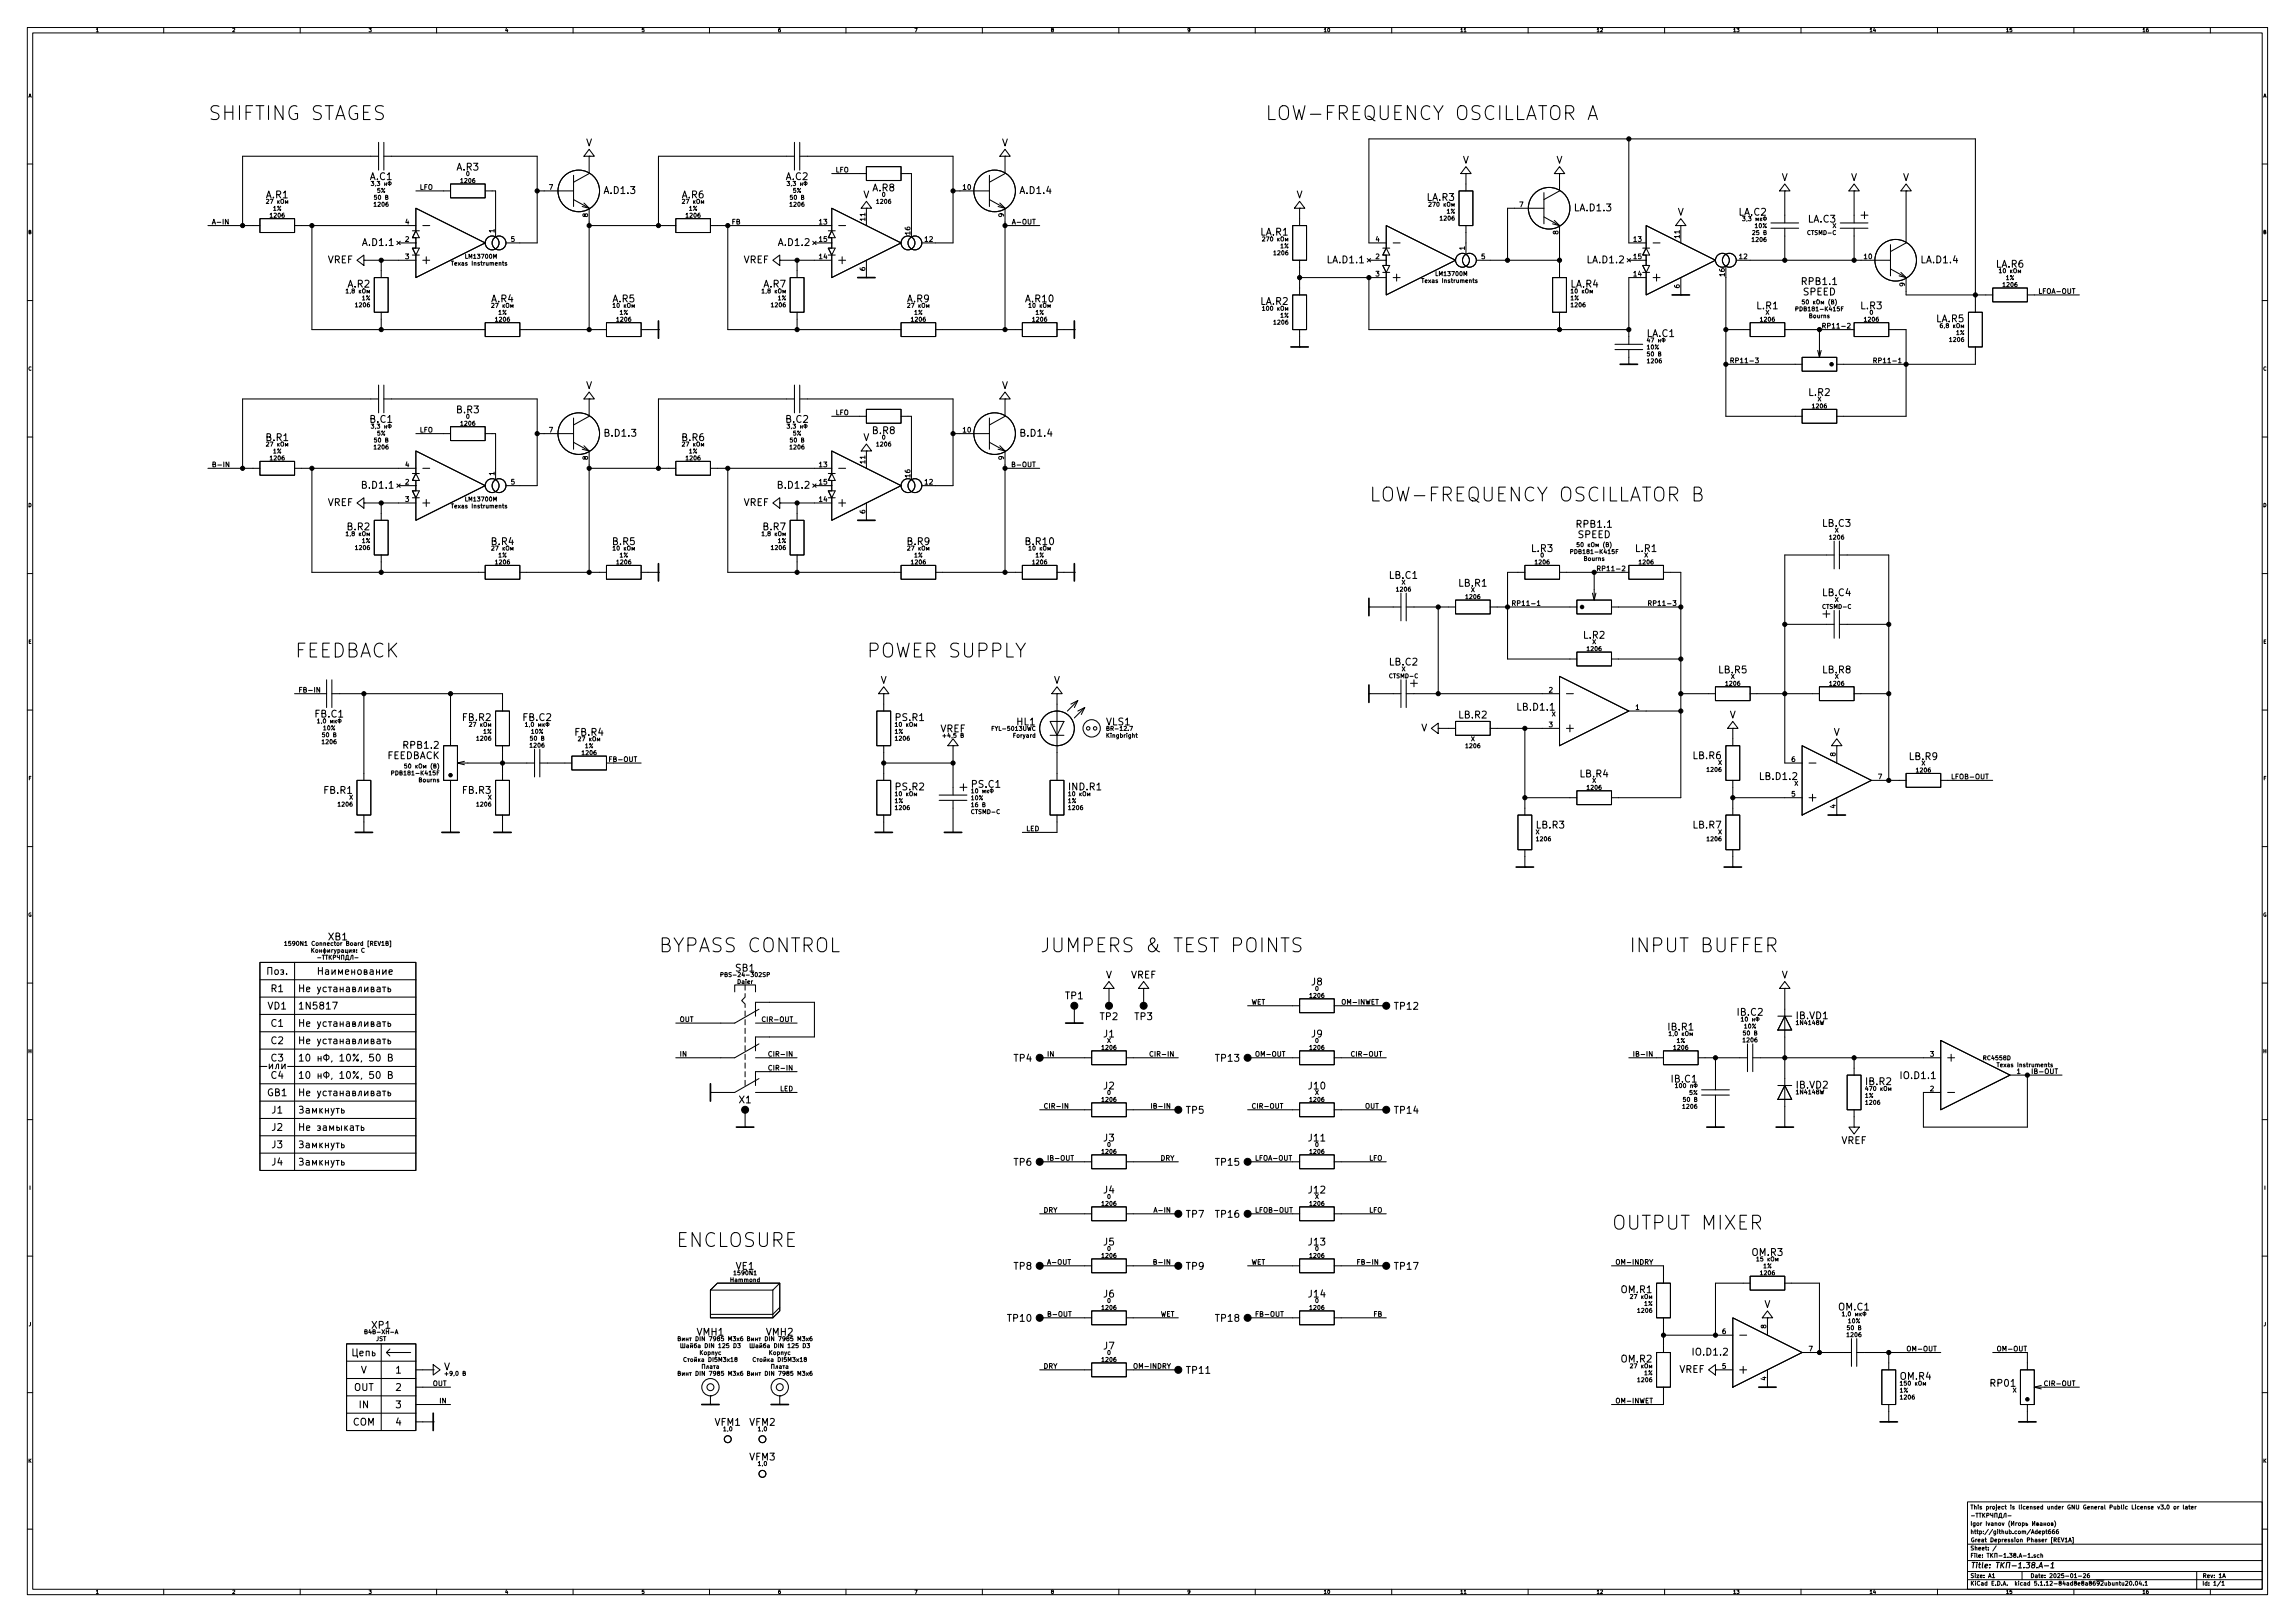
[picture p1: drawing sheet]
<svg xmlns="http://www.w3.org/2000/svg" width="841mm" height="594mm" viewBox="0 0 841 594" stroke-linecap="round" stroke-linejoin="round" font-family="sans-serif">
<defs><g id="words">
<g font-size="7.1">
<text x="76.2" y="44">SHIFTING STAGES</text>
<text x="463.5" y="44">LOW-FREQUENCY OSCILLATOR A</text>
<text x="501.6" y="183.7">LOW-FREQUENCY OSCILLATOR B</text>
<text x="107.9" y="240.9">FEEDBACK</text>
<text x="317.5" y="240.9">POWER SUPPLY</text>
<text x="241.3" y="348.8">BYPASS CONTROL</text>
<text x="381" y="348.8">JUMPERS &amp; TEST POINTS</text>
<text x="596.9" y="348.8">INPUT BUFFER</text>
<text x="590.5" y="450.4">OUTPUT MIXER</text>
<text x="247.6" y="456.8">ENCLOSURE</text>
</g>
<g font-size="3.5">
<text x="214.7" y="53.6">V</text>
<text x="367.1" y="53.6">V</text>
<text x="536" y="59.9">V</text>
<text x="570.3" y="59.9">V</text>
<text x="135.7" y="65.9">A.C1</text>
<text x="167.4" y="62.5">A.R3</text>
<text x="288.1" y="65.9">A.C2</text>
<text x="221.7" y="71">A.D1.3</text>
<text x="319.8" y="70.1">A.R8</text>
<text x="374.1" y="71">A.D1.4</text>
<text x="652.9" y="66.3">V</text>
<text x="678.3" y="66.3">V</text>
<text x="697.3" y="66.3">V</text>
<text x="97.6" y="72.6">A.R1</text>
<text x="250" y="72.6">A.R6</text>
<text x="316.3" y="72.6">V</text>
<text x="475.1" y="72.6">V</text>
<text x="522.9" y="73.6">LA.R3</text>
<text x="577.2" y="77.4">LA.D1.3</text>
<text x="614.8" y="79">V</text>
<text x="637.2" y="79">LA.C2</text>
<text x="662.6" y="81.5">LA.C3</text>
<text x="461.9" y="86.3">LA.R1</text>
<text x="133.1" y="90.1">A.D1.1</text>
<text x="285.5" y="90.1">A.D1.2</text>
<text x="120" y="96.4">VREF</text>
<text x="272.4" y="96.4">VREF</text>
<text x="486.6" y="96.4">LA.D1.1</text>
<text x="581.8" y="96.4">LA.D1.2</text>
<text x="704.2" y="96.4">LA.D1.4</text>
<text x="731.5" y="98">LA.R6</text>
<text x="127.5" y="105.3">A.R2</text>
<text x="279.9" y="105.3">A.R7</text>
<text x="575.6" y="105.3">LA.R4</text>
<text x="660.5" y="104.4">RPB1.1</text>
<text x="180.1" y="110.7">A.R4</text>
<text x="224.6" y="110.7">A.R5</text>
<text x="332.5" y="110.7">A.R9</text>
<text x="376" y="110.7">A.R10</text>
<text x="461.9" y="111.7">LA.R2</text>
<text x="643.9" y="113.3">L.R1</text>
<text x="660.7" y="108.2">SPEED</text>
<text x="682" y="113.3">L.R3</text>
<text x="709.6" y="118">LA.R5</text>
<text x="603.5" y="123.4">LA.C1</text>
<text x="214.7" y="142.5">V</text>
<text x="367.1" y="142.5">V</text>
<text x="662.9" y="145">L.R2</text>
<text x="135.7" y="154.8">B.C1</text>
<text x="167.4" y="151.4">B.R3</text>
<text x="288.1" y="154.8">B.C2</text>
<text x="97.6" y="161.5">B.R1</text>
<text x="221.8" y="159.9">B.D1.3</text>
<text x="250" y="161.5">B.R6</text>
<text x="316.3" y="161.5">V</text>
<text x="319.8" y="159">B.R8</text>
<text x="374.2" y="159.9">B.D1.4</text>
<text x="132.9" y="179">B.D1.1</text>
<text x="285.3" y="179">B.D1.2</text>
<text x="120" y="185.3">VREF</text>
<text x="272.4" y="185.3">VREF</text>
<text x="127.3" y="194.2">B.R2</text>
<text x="279.7" y="194.2">B.R7</text>
<text x="578" y="193.3">RPB1.1</text>
<text x="578.2" y="197.1">SPEED</text>
<text x="668" y="192.9">LB.C3</text>
<text x="180.1" y="199.6">B.R4</text>
<text x="224.6" y="199.6">B.R5</text>
<text x="332.5" y="199.6">B.R9</text>
<text x="376" y="199.6">B.R10</text>
<text x="561.3" y="202.2">L.R3</text>
<text x="599.4" y="202.2">L.R1</text>
<text x="509.2" y="212">LB.C1</text>
<text x="534.6" y="214.9">LB.R1</text>
<text x="668" y="218.3">LB.C4</text>
<text x="580.4" y="233.9">L.R2</text>
<text x="509.2" y="243.7">LB.C2</text>
<text x="322.7" y="250.4">V</text>
<text x="386.2" y="250.4">V</text>
<text x="629.9" y="246.6">LB.R5</text>
<text x="668" y="246.6">LB.R8</text>
<text x="115.5" y="262.8">FB.C1</text>
<text x="534.6" y="263.1">LB.R2</text>
<text x="556.3" y="260.2">LB.D1.1</text>
<text x="633.8" y="263.1">V</text>
<text x="169.6" y="264.1">FB.R2</text>
<text x="191.7" y="264.1">FB.C2</text>
<text x="210.8" y="269.5">FB.R4</text>
<text x="328.3" y="264.1">PS.R1</text>
<text x="344.6" y="268.2">VREF</text>
<text x="372.6" y="265.7">HL1</text>
<text x="405.4" y="265.7">VLS1</text>
<text x="520.8" y="267.9">V</text>
<text x="671.9" y="269.5">V</text>
<text x="148.1" y="274.2">RPB1.2</text>
<text x="141.7" y="278">FEEDBACK</text>
<text x="620.5" y="278">LB.R6</text>
<text x="699.7" y="278.4">LB.R9</text>
<text x="579.1" y="284.7">LB.R4</text>
<text x="645.2" y="285.6">LB.D1.2</text>
<text x="118.8" y="290.7">FB.R1</text>
<text x="169.6" y="290.7">FB.R3</text>
<text x="328.3" y="289.5">PS.R2</text>
<text x="356.2" y="288.5">PS.C1</text>
<text x="391.8" y="289.5">IND.R1</text>
<text x="563.1" y="303.4">LB.R3</text>
<text x="620.5" y="303.4">LB.R7</text>
<text x="120.4" y="344.4">XB1</text>
<text x="269.6" y="355.8">SB1</text>
<text x="405.2" y="358.4">V</text>
<text x="414.4" y="358.4">VREF</text>
<text x="652.9" y="358.4">V</text>
<text x="99.3" y="363.4">R1</text>
<text x="390.5" y="366">TP1</text>
<text x="480.6" y="360.9">J8</text>
<text x="98.2" y="369.7">VD1</text>
<text x="110.4" y="369.7">1N5817</text>
<text x="511.2" y="369.8">TP12</text>
<text x="99.3" y="376.1">C1</text>
<text x="403.2" y="373.6">TP2</text>
<text x="415.9" y="373.6">TP3</text>
<text x="611.4" y="377.4">IB.R1</text>
<text x="636.8" y="372">IB.C2</text>
<text x="658.4" y="373.3">IB.VD1</text>
<text x="99.3" y="382.4">C2</text>
<text x="404.4" y="380">J1</text>
<text x="480.6" y="380">J9</text>
<text x="99.3" y="388.8">C3</text>
<text x="116.3" y="388.8">10 , 10%, 50</text>
<text x="371.6" y="388.8">TP4</text>
<text x="445.6" y="388.8">TP13</text>
<text x="99.3" y="395.1">C4</text>
<text x="116.3" y="395.1">10 , 10%, 50</text>
<text x="696.8" y="395.2">IO.D1.1</text>
<text x="98" y="401.5">GB1</text>
<text x="404.4" y="399">J2</text>
<text x="479.7" y="399">J10</text>
<text x="612.6" y="396.5">IB.C1</text>
<text x="658.4" y="398.7">IB.VD2</text>
<text x="683.9" y="397.4">IB.R2</text>
<text x="99.6" y="407.8">J1</text>
<text x="270.9" y="404.1">X1</text>
<text x="434.7" y="407.9">TP5</text>
<text x="511.2" y="407.9">TP14</text>
<text x="99.6" y="414.2">J2</text>
<text x="404.4" y="418.1">J3</text>
<text x="479.7" y="418.1">J11</text>
<text x="674.7" y="419">VREF</text>
<text x="99.6" y="420.5">J3</text>
<text x="99.6" y="426.9">J4</text>
<text x="371.6" y="426.9">TP6</text>
<text x="445.6" y="426.9">TP15</text>
<text x="404.4" y="437.1">J4</text>
<text x="479.7" y="437.1">J12</text>
<text x="434.7" y="446">TP7</text>
<text x="445.6" y="446">TP16</text>
<text x="404.4" y="456.2">J5</text>
<text x="479.7" y="456.2">J13</text>
<text x="642.1" y="460">OM.R3</text>
<text x="269.7" y="465">VE1</text>
<text x="371.6" y="465">TP8</text>
<text x="434.7" y="465">TP9</text>
<text x="511.2" y="465">TP17</text>
<text x="594.1" y="473.6">OM.R1</text>
<text x="404.4" y="475.2">J6</text>
<text x="479.7" y="475.2">J14</text>
<text x="646.5" y="479">V</text>
<text x="673.8" y="480">OM.C1</text>
<text x="369.4" y="484.1">TP10</text>
<text x="445.6" y="484.1">TP18</text>
<text x="136.3" y="486.6">XP1</text>
<text x="255.4" y="489.2">VMH1</text>
<text x="280.8" y="489.2">VMH2</text>
<text x="404.4" y="494.3">J7</text>
<text x="620.6" y="496.5">IO.D1.2</text>
<text x="132.2" y="503.1">V</text>
<text x="145.1" y="503.1">1</text>
<text x="162.7" y="501.9">V</text>
<text x="435" y="503.1">TP11</text>
<text x="594.1" y="499">OM.R2</text>
<text x="615.3" y="502.8">VREF</text>
<text x="129.6" y="509.4">OUT</text>
<text x="145.1" y="509.4">2</text>
<text x="696.4" y="505.4">OM.R4</text>
<text x="729.6" y="507.9">RP01</text>
<text x="131.6" y="515.8">IN</text>
<text x="145.1" y="515.8">3</text>
<text x="129.2" y="522.1">COM</text>
<text x="145.1" y="522.1">4</text>
<text x="262" y="522.2">VFM1</text>
<text x="274.7" y="522.2">VFM2</text>
<text x="274.7" y="534.9">VFM3</text>
</g>
<text font-size="2.8" x="722" y="574.4">Title: -1.38.A-1</text>
<g font-size="2.5">
<text x="306.1" y="63.1">LFO</text>
<text x="153.7" y="69.5">LFO</text>
<text x="201.2" y="69.5">7</text>
<text x="353" y="69.5">10</text>
<text x="556.8" y="75.8">7</text>
<text x="77.5" y="82.2">A-IN</text>
<text x="148.5" y="82.2">4</text>
<text x="215.5" y="79.5" transform="rotate(-90 215.5 79.5)">8</text>
<text x="268" y="82.2">FB</text>
<text x="300.3" y="82.2">13</text>
<text x="317.1" y="80.8" transform="rotate(-90 317.1 80.8)">11</text>
<text x="367.9" y="79.5" transform="rotate(-90 367.9 79.5)">9</text>
<text x="371.9" y="82.2">A-OUT</text>
<text x="148.5" y="88.5">2</text>
<text x="181.2" y="85.2" transform="rotate(-90 181.2 85.2)">1</text>
<text x="187.3" y="88.5">5</text>
<text x="300.3" y="88.5">15</text>
<text x="333.6" y="85.9" transform="rotate(-90 333.6 85.9)">16</text>
<text x="339" y="88.5">12</text>
<text x="504.1" y="88.5">4</text>
<text x="571.1" y="85.8" transform="rotate(-90 571.1 85.8)">8</text>
<text x="598.7" y="88.5">13</text>
<text x="615.5" y="87.2" transform="rotate(-90 615.5 87.2)">11</text>
<text x="148.5" y="94.9">3</text>
<text x="300.3" y="94.9">14</text>
<text x="504.1" y="94.9">2</text>
<text x="536.8" y="91.6" transform="rotate(-90 536.8 91.6)">1</text>
<text x="542.9" y="94.9">5</text>
<text x="598.7" y="94.9">15</text>
<text x="637.4" y="94.9">12</text>
<text x="683.2" y="94.9">10</text>
<text x="317.1" y="99.2" transform="rotate(-90 317.1 99.2)">6</text>
<text x="504.1" y="101.2">3</text>
<text x="598.7" y="101.2">14</text>
<text x="632" y="101.1" transform="rotate(-90 632 101.1)">16</text>
<text x="615.5" y="105.5" transform="rotate(-90 615.5 105.5)">6</text>
<text x="698.1" y="104.9" transform="rotate(-90 698.1 104.9)">9</text>
<text x="747.9" y="107.6">LFOA-OUT</text>
<text x="667.4" y="120.3">RP11-2</text>
<text x="633.7" y="133">RP11-3</text>
<text x="688.8" y="133">RP11-1</text>
<text x="306.1" y="152">LFO</text>
<text x="153.7" y="158.4">LFO</text>
<text x="201.2" y="158.4">7</text>
<text x="353" y="158.4">10</text>
<text x="77.5" y="171.1">B-IN</text>
<text x="148.5" y="171.1">4</text>
<text x="215.5" y="168.4" transform="rotate(-90 215.5 168.4)">8</text>
<text x="300.3" y="171.1">13</text>
<text x="317.1" y="169.7" transform="rotate(-90 317.1 169.7)">11</text>
<text x="367.9" y="168.4" transform="rotate(-90 367.9 168.4)">9</text>
<text x="371.9" y="171.1">B-OUT</text>
<text x="148.5" y="177.4">2</text>
<text x="181.2" y="174.1" transform="rotate(-90 181.2 174.1)">1</text>
<text x="187.3" y="177.4">5</text>
<text x="300.3" y="177.4">15</text>
<text x="333.6" y="174.8" transform="rotate(-90 333.6 174.8)">16</text>
<text x="339" y="177.4">12</text>
<text x="148.5" y="183.8">3</text>
<text x="300.3" y="183.8">14</text>
<text x="317.1" y="188.1" transform="rotate(-90 317.1 188.1)">6</text>
<text x="584.8" y="209.2">RP11-2</text>
<text x="553.7" y="221.9">RP11-1</text>
<text x="606.3" y="221.9">RP11-3</text>
<text x="109.2" y="253.6">FB-IN</text>
<text x="567.6" y="253.6">2</text>
<text x="599.4" y="260">1</text>
<text x="567.6" y="266.3">3</text>
<text x="224.3" y="279">FB-OUT</text>
<text x="656.5" y="279">6</text>
<text x="672.7" y="277" transform="rotate(-90 672.7 277)">8</text>
<text x="688.3" y="285.4">7</text>
<text x="716.2" y="285.4">LFOB-OUT</text>
<text x="656.5" y="291.7">5</text>
<text x="672.7" y="296" transform="rotate(-90 672.7 296)">4</text>
<text x="375.9" y="304.4">LED</text>
<text x="458.5" y="367.9">WET</text>
<text x="492.7" y="367.9">OM-INWET</text>
<text x="248.9" y="374.3">OUT</text>
<text x="280.5" y="374.3">CIR-OUT</text>
<text x="248.9" y="387">IN</text>
<text x="283.3" y="387">CIR-IN</text>
<text x="383.5" y="387">IN</text>
<text x="423" y="387">CIR-IN</text>
<text x="459.7" y="387">OM-OUT</text>
<text x="496.4" y="387">CIR-OUT</text>
<text x="598.2" y="387">IB-IN</text>
<text x="707.3" y="387">3</text>
<text x="283.3" y="392.1">CIR-IN</text>
<text x="739.1" y="393.3">1</text>
<text x="745.8" y="393.3">IB-OUT</text>
<text x="285.9" y="399.7">LED</text>
<text x="707.3" y="399.7">2</text>
<text x="382.3" y="406">CIR-IN</text>
<text x="423.5" y="406">IB-IN</text>
<text x="458.5" y="406">CIR-OUT</text>
<text x="500.2" y="406">OUT</text>
<text x="383.5" y="425.1">IB-OUT</text>
<text x="425.3" y="425.1">DRY</text>
<text x="459.7" y="425.1">LFOA-OUT</text>
<text x="501.8" y="425.1">LFO</text>
<text x="382.3" y="444.1">DRY</text>
<text x="424.2" y="444.1">A-IN</text>
<text x="459.7" y="444.1">LFOB-OUT</text>
<text x="501.8" y="444.1">LFO</text>
<text x="383.5" y="463.2">A-OUT</text>
<text x="424.2" y="463.2">B-IN</text>
<text x="458.5" y="463.2">WET</text>
<text x="498.9" y="463.2">FB-IN</text>
<text x="591.8" y="463.2">OM-INDRY</text>
<text x="383.5" y="482.2">B-OUT</text>
<text x="425" y="482.2">WET</text>
<text x="459.7" y="482.2">FB-OUT</text>
<text x="503.4" y="482.2">FB</text>
<text x="631.1" y="488.6">6</text>
<text x="647.3" y="486.5" transform="rotate(-90 647.3 486.5)">8</text>
<text x="662.9" y="494.9">7</text>
<text x="699.9" y="494.9">OM-OUT</text>
<text x="731.5" y="494.9">OM-OUT</text>
<text x="382.3" y="501.3">DRY</text>
<text x="416.7" y="501.3">OM-INDRY</text>
<text x="631.1" y="501.3">5</text>
<text x="158.6" y="507.6">OUT</text>
<text x="647.3" y="505.6" transform="rotate(-90 647.3 505.6)">4</text>
<text x="750.4" y="507.6">CIR-OUT</text>
<text x="161.4" y="514">IN</text>
<text x="591.8" y="514">OM-INWET</text>
</g>
<g font-size="2.1">
<text x="170.9" y="64.4">0</text>
<text x="137.9" y="68">3,3</text>
<text x="138.2" y="70.6">5%</text>
<text x="169.1" y="67">1206</text>
<text x="290.3" y="68">3,3</text>
<text x="290.6" y="70.6">5%</text>
<text x="100.1" y="77.1">1%</text>
<text x="100.1" y="74.6">27</text>
<text x="137.3" y="75.7">1206</text>
<text x="252.5" y="77.1">1%</text>
<text x="252.5" y="74.6">27</text>
<text x="289.7" y="75.7">1206</text>
<text x="321.5" y="74.6">1206</text>
<text x="323.3" y="72.1">0</text>
<text x="526.2" y="75.7">270</text>
<text x="99.2" y="79.7">1206</text>
<text x="251.6" y="79.7">1206</text>
<text x="528" y="80.7">1206</text>
<text x="530.1" y="78.2">1%</text>
<text x="641.2" y="80.9">3,3</text>
<text x="643.1" y="83.5">10%</text>
<text x="671.5" y="83.5">X</text>
<text x="465.3" y="88.4">270</text>
<text x="642.3" y="88.6">1206</text>
<text x="662.7" y="86">CTSMD-C</text>
<text x="170.9" y="94.7">LM13700M</text>
<text x="467" y="93.4">1206</text>
<text x="469.2" y="90.9">1%</text>
<text x="166.3" y="97.3">Texas Instruments</text>
<text x="526.5" y="101.1">LM13700M</text>
<text x="735.1" y="100">10</text>
<text x="129.4" y="107.4">1,8</text>
<text x="281.8" y="107.4">1,8</text>
<text x="521.9" y="103.6">Texas Instruments</text>
<text x="578.2" y="107.4">10</text>
<text x="734.2" y="105.1">1206</text>
<text x="735.1" y="102.5">1%</text>
<text x="130.5" y="112.5">1206</text>
<text x="132.6" y="110">1%</text>
<text x="182.7" y="112.7">27</text>
<text x="227.1" y="112.7">10</text>
<text x="282.9" y="112.5">1206</text>
<text x="285" y="110">1%</text>
<text x="335.1" y="112.7">27</text>
<text x="379.5" y="112.7">10</text>
<text x="465.3" y="113.8">100</text>
<text x="575.5" y="110">1%</text>
<text x="576" y="112.5">1206</text>
<text x="659.2" y="114">PDB181-K415F</text>
<text x="663.5" y="111.4">50 (B)</text>
<text x="181.8" y="117.8">1206</text>
<text x="182.6" y="115.2">1%</text>
<text x="226.2" y="117.8">1206</text>
<text x="227.1" y="115.2">1%</text>
<text x="334.2" y="117.8">1206</text>
<text x="335" y="115.2">1%</text>
<text x="378.6" y="117.8">1206</text>
<text x="379.5" y="115.2">1%</text>
<text x="467" y="118.8">1206</text>
<text x="469.2" y="116.3">1%</text>
<text x="645.3" y="117.8">1206</text>
<text x="647" y="115.2">X</text>
<text x="663" y="116.5">Bourns</text>
<text x="683.4" y="117.8">1206</text>
<text x="685.2" y="115.2">0</text>
<text x="605.4" y="125.4">47</text>
<text x="713.6" y="120.1">6,8</text>
<text x="714.7" y="125.2">1206</text>
<text x="716.8" y="122.7">1%</text>
<text x="603.6" y="127.9">10%</text>
<text x="603.9" y="133">1206</text>
<text x="664.4" y="149.5">1206</text>
<text x="666" y="147">X</text>
<text x="169.1" y="155.9">1206</text>
<text x="170.9" y="153.3">0</text>
<text x="137.9" y="156.9">3,3</text>
<text x="138.2" y="159.5">5%</text>
<text x="290.3" y="156.9">3,3</text>
<text x="290.6" y="159.5">5%</text>
<text x="323.3" y="161">0</text>
<text x="100.1" y="166">1%</text>
<text x="100.1" y="163.5">27</text>
<text x="137.3" y="164.6">1206</text>
<text x="252.5" y="166">1%</text>
<text x="252.5" y="163.5">27</text>
<text x="289.7" y="164.6">1206</text>
<text x="321.5" y="163.5">1206</text>
<text x="99.2" y="168.6">1206</text>
<text x="251.6" y="168.6">1206</text>
<text x="170.9" y="183.6">LM13700M</text>
<text x="166.3" y="186.2">Texas Instruments</text>
<text x="129.4" y="196.3">1,8</text>
<text x="281.8" y="196.3">1,8</text>
<text x="670.7" y="197.6">1206</text>
<text x="672.4" y="195">X</text>
<text x="130.5" y="201.4">1206</text>
<text x="132.6" y="198.9">1%</text>
<text x="182.7" y="201.6">27</text>
<text x="227.1" y="201.6">10</text>
<text x="282.9" y="201.4">1206</text>
<text x="285" y="198.9">1%</text>
<text x="335.1" y="201.6">27</text>
<text x="379.5" y="201.6">10</text>
<text x="576.7" y="202.9">PDB181-K415F</text>
<text x="581" y="200.3">50 (B)</text>
<text x="181.8" y="206.7">1206</text>
<text x="182.6" y="204.1">1%</text>
<text x="226.2" y="206.7">1206</text>
<text x="227.1" y="204.1">1%</text>
<text x="334.2" y="206.7">1206</text>
<text x="335" y="204.1">1%</text>
<text x="378.6" y="206.7">1206</text>
<text x="379.5" y="204.1">1%</text>
<text x="562.8" y="206.7">1206</text>
<text x="564.6" y="204.1">0</text>
<text x="580.5" y="205.4">Bourns</text>
<text x="600.9" y="206.7">1206</text>
<text x="602.5" y="204.1">X</text>
<text x="513.6" y="214.1">X</text>
<text x="512" y="216.6">1206</text>
<text x="537.4" y="219.4">1206</text>
<text x="539" y="216.8">X</text>
<text x="672.4" y="220.4">X</text>
<text x="668.2" y="223">CTSMD-C</text>
<text x="581.8" y="238.4">1206</text>
<text x="583.5" y="235.9">X</text>
<text x="513.6" y="245.8">X</text>
<text x="509.5" y="248.4">CTSMD-C</text>
<text x="632.6" y="251.1">1206</text>
<text x="634.3" y="248.6">X</text>
<text x="670.7" y="251.1">1206</text>
<text x="672.4" y="248.6">X</text>
<text x="568.7" y="262.4">X</text>
<text x="118.5" y="267.4">10%</text>
<text x="118.9" y="264.9">1,0</text>
<text x="174.5" y="266.2">27</text>
<text x="177.1" y="268.7">1%</text>
<text x="194.7" y="268.7">10%</text>
<text x="195.1" y="266.2">1,0</text>
<text x="327.9" y="268.7">1%</text>
<text x="330.6" y="266.2">10</text>
<text x="364.2" y="267.6">FYL-5013UWC</text>
<text x="406.3" y="267.6">BR-12.7</text>
<text x="118.3" y="272.5">1206</text>
<text x="174.9" y="271.2">1206</text>
<text x="194.5" y="273.8">1206</text>
<text x="214.4" y="274">1%</text>
<text x="214.4" y="271.4">27</text>
<text x="328.3" y="271.2">1206</text>
<text x="346.9" y="270.2">+4,5</text>
<text x="371.4" y="270.2">Foryard</text>
<text x="405.7" y="270.2">Kingbright</text>
<text x="537.4" y="274">1206</text>
<text x="539" y="271.4">X</text>
<text x="151.3" y="281.4">50 (B)</text>
<text x="213.5" y="276.5">1206</text>
<text x="629.6" y="280.1">X</text>
<text x="704.1" y="280.3">X</text>
<text x="144.6" y="283.9">PDB181-K415F</text>
<text x="153.5" y="286.5">Bourns</text>
<text x="583.5" y="286.7">X</text>
<text x="625.8" y="282.7">1206</text>
<text x="657.6" y="287.8">X</text>
<text x="702.5" y="282.9">1206</text>
<text x="128" y="292.8">X</text>
<text x="178.8" y="292.8">X</text>
<text x="330.6" y="291.6">10</text>
<text x="355.9" y="293">10%</text>
<text x="394.1" y="291.6">10</text>
<text x="581.8" y="289.2">1206</text>
<text x="124.1" y="295.4">1206</text>
<text x="174.9" y="295.4">1206</text>
<text x="327.9" y="294.1">1%</text>
<text x="328.3" y="296.6">1206</text>
<text x="356.3" y="298.1">CTSMD-C</text>
<text x="391.4" y="294.1">1%</text>
<text x="391.8" y="296.6">1206</text>
<text x="562.7" y="305.5">X</text>
<text x="629.6" y="305.5">X</text>
<text x="563.3" y="308.1">1206</text>
<text x="625.8" y="308.1">1206</text>
<text x="106.6" y="346.4">1590N1 Connector Board [REV1B]</text>
<text x="122.4" y="348.9">: C</text>
<text x="265.8" y="357.8">PBS-24-302SP</text>
<text x="270.4" y="360.3">Daier</text>
<text x="480.2" y="365.4">1206</text>
<text x="482" y="362.9">0</text>
<text x="639.2" y="376.7">10%</text>
<text x="639.9" y="374.1">10</text>
<text x="658.5" y="375.4">1N4148W</text>
<text x="405.7" y="381.9">X</text>
<text x="482" y="381.9">0</text>
<text x="614.2" y="379.4">1,0</text>
<text x="614.4" y="381.9">1%</text>
<text x="639" y="381.7">1206</text>
<text x="404" y="384.5">1206</text>
<text x="480.2" y="384.5">1206</text>
<text x="613.6" y="384.5">1206</text>
<text x="727.1" y="388.3">RC4558D</text>
<text x="732.7" y="390.8">Texas Instruments</text>
<text x="405.8" y="401">0</text>
<text x="481.9" y="401">X</text>
<text x="615.9" y="398.4">100</text>
<text x="619" y="401">5%</text>
<text x="658.5" y="400.8">1N4148W</text>
<text x="686.3" y="399.5">470</text>
<text x="404" y="403.5">1206</text>
<text x="480.2" y="403.5">1206</text>
<text x="616.9" y="406.1">1206</text>
<text x="683.5" y="402.1">1%</text>
<text x="683.9" y="404.6">1206</text>
<text x="404" y="422.6">1206</text>
<text x="405.8" y="420">0</text>
<text x="480.2" y="422.6">1206</text>
<text x="482" y="420">0</text>
<text x="404" y="441.6">1206</text>
<text x="405.8" y="439.1">0</text>
<text x="480.2" y="441.6">1206</text>
<text x="481.9" y="439.1">X</text>
<text x="404" y="460.7">1206</text>
<text x="405.8" y="458.1">0</text>
<text x="480.2" y="460.7">1206</text>
<text x="482" y="458.1">0</text>
<text x="646.2" y="461.9">15</text>
<text x="269.3" y="467">1590N1</text>
<text x="645.3" y="467">1206</text>
<text x="646.2" y="464.5">1%</text>
<text x="267.9" y="469.6">Hammond</text>
<text x="404" y="479.7">1206</text>
<text x="405.8" y="477.2">0</text>
<text x="480.2" y="479.7">1206</text>
<text x="482" y="477.2">0</text>
<text x="599.9" y="475.7">27</text>
<text x="602.5" y="478.3">1%</text>
<text x="600.4" y="480.8">1206</text>
<text x="677.3" y="484.6">10%</text>
<text x="677.7" y="482.1">1,0</text>
<text x="134.6" y="488.6">B4B-XH-A</text>
<text x="137.7" y="491.2">JST</text>
<text x="253.2" y="491.2">DIN 7985 M3x6</text>
<text x="278.6" y="491.2">DIN 7985 M3x6</text>
<text x="677.1" y="489.7">1206</text>
<text x="255.1" y="493.7">DIN 125 D3</text>
<text x="280.5" y="493.7">DIN 125 D3</text>
<text x="405.8" y="496.2">0</text>
<text x="164.4" y="503.9">+9,0</text>
<text x="253.2" y="503.9">DIN 7985 M3x6</text>
<text x="255.8" y="498.8">DI5M3x18</text>
<text x="278.6" y="503.9">DIN 7985 M3x6</text>
<text x="281.2" y="498.8">DI5M3x18</text>
<text x="404" y="498.8">1206</text>
<text x="599.9" y="501.1">27</text>
<text x="602.5" y="503.7">1%</text>
<text x="600.4" y="506.2">1206</text>
<text x="699" y="507.5">150</text>
<text x="696.2" y="510">1%</text>
<text x="696.6" y="512.5">1206</text>
<text x="737.6" y="510">X</text>
<text x="265.2" y="524.2">1,0</text>
<text x="277.9" y="524.2">1,0</text>
<text x="277.9" y="536.9">1,0</text>
<text x="722" y="552.8">This project is licensed under GNU General Public License v3.0 or later</text>
<text x="722" y="561.8">http://github.com/Adept666</text>
<text x="722" y="558.8">Igor Ivanov ( )</text>
<text x="722" y="567.8">Sheet: /</text>
<text x="722" y="564.8">Great Depression Phaser [REV1A]</text>
<text x="722" y="570.5">File: -1.38.A-1.sch</text>
<text x="722" y="580.7">KiCad E.D.A. kicad 5.1.12-84ad8e8a8692ubuntu20.04.1</text>
<text x="722" y="577.9">Size: A1</text>
<text x="744" y="577.9">Date: 2025-01-26</text>
<text x="807" y="577.9">Rev: 1A</text>
<text x="807" y="580.7">Id: 1/1</text>
</g>
<g font-size="1.8">
<text x="35" y="11.7">1</text>
<text x="85" y="11.7">2</text>
<text x="135" y="11.7">3</text>
<text x="185" y="11.7">4</text>
<text x="235" y="11.7">5</text>
<text x="285" y="11.7">6</text>
<text x="335" y="11.7">7</text>
<text x="385" y="11.7">8</text>
<text x="435" y="11.7">9</text>
<text x="485" y="11.7">10</text>
<text x="535" y="11.7">11</text>
<text x="585" y="11.7">12</text>
<text x="635" y="11.7">13</text>
<text x="685" y="11.7">14</text>
<text x="735" y="11.7">15</text>
<text x="785" y="11.7">16</text>
<text x="10.4" y="35.7">A</text>
<text x="829.4" y="35.7">A</text>
<text x="10.4" y="85.7">B</text>
<text x="829.4" y="85.7">B</text>
<text x="10.4" y="135.7">C</text>
<text x="829.4" y="135.7">C</text>
<text x="10.4" y="185.7">D</text>
<text x="829.4" y="185.7">D</text>
<text x="10.4" y="235.7">E</text>
<text x="829.4" y="235.7">E</text>
<text x="10.5" y="285.7">F</text>
<text x="829.5" y="285.7">F</text>
<text x="10.3" y="335.7">G</text>
<text x="829.3" y="335.7">G</text>
<text x="10.4" y="385.7">H</text>
<text x="829.4" y="385.7">H</text>
<text x="10.7" y="435.7">I</text>
<text x="829.7" y="435.7">I</text>
<text x="10.5" y="485.7">J</text>
<text x="829.5" y="485.7">J</text>
<text x="10.4" y="535.7">K</text>
<text x="829.4" y="535.7">K</text>
<text x="35" y="583.7">1</text>
<text x="85" y="583.7">2</text>
<text x="135" y="583.7">3</text>
<text x="185" y="583.7">4</text>
<text x="235" y="583.7">5</text>
<text x="285" y="583.7">6</text>
<text x="335" y="583.7">7</text>
<text x="385" y="583.7">8</text>
<text x="435" y="583.7">9</text>
<text x="485" y="583.7">10</text>
<text x="535" y="583.7">11</text>
<text x="585" y="583.7">12</text>
<text x="635" y="583.7">13</text>
<text x="685" y="583.7">14</text>
<text x="735" y="583.7">15</text>
<text x="785" y="583.7">16</text>
</g>
</g></defs>
<g fill="none" stroke="#000" stroke-width=".37">
<path d="M10 10.1h821v574h-821zM12 12.1h817v570h-817zM60 10.1v2M110 10.1v2M160 10.1v2M210 10.1v2M260 10.1v2M310 10.1v2M360 10.1v2M410 10.1v2M460 10.1v2M510 10.1v2"/>
<path d="M536.5 11.7h.8M560 10.1v2M610 10.1v2M660 10.1v2M710 10.1v2M760 10.1v2M810 10.1v2M10 60.1h2M97.6 73.1l.6-.1 .3 .4-.9 1.1h.9M99 73h1l-.6 1.5M103 73.2l.3-.2 .6 .2-.2 1.2-.7-.1zM104.6 74.5v-1l.4 .8 .5-.8v1"/>
<path d="M136 66.4h1l-.6 .6 .5 .2v.6h-.9M138 71.5h-.7l-.1 .7h.7l.1 .7h-.8M138.8 71.7l.2-.2a.74 .74 0 0 1 .5 .8 .74 .74 0 0 1-.6 .7l-.3-.5zM141 67.5h.6M141.3 72.2h.7v-.5l-.7-.2v1.5h.6l.3-.5-.4-.3M141.6 67v1M142.8 66.4v1.6M250 73.1l.6-.1 .3 .4-.9 1.1h.9M251.4 73h1l-.6 1.5M255.4 73.2l.3-.2 .6 .2-.2 1.2-.7-.1zM257 74.5v-1l.4 .8 .5-.8v1M288.4 66.4h1l-.6 .6 .5 .2v.6h-.9"/>
<path d="M290.4 71.5h-.7l-.1 .7h.7l.1 .7h-.8M291.2 71.7l.2-.2a.74 .74 0 0 1 .5 .8 .74 .74 0 0 1-.6 .7l-.3-.5zM293.4 67.5h.6M293.7 72.2h.7v-.5l-.7-.2v1.5h.6l.3-.5-.4-.3M294 67v1M295.2 66.4v1.6M523.6 74.2l.6-.1 .3 .4-1 1.1h1M525 74.1h1l-.7 1.5M530.4 74.3l.3-.2 .6 .2 .1 .8-.4 .5-.6-.2zM532 75.6v-1l.5 .8 .4-.8v1M638.6 79.3h.9l-.5 .6 .4 .2v.6h-.8M645.1 79.9v1"/>
<path d="M645.7 79.9l-.6 .5M646.8 79.3v1.6M829 60.1h2M83.6 80.3v1.8l-1-1.8v1.8M165.4 95.7h.8M184.1 96.2h.6M184.3 95.7v1.2l.4 .3M185.7 96.2l-.6 .2 .6 .3v.4h-.6M370.9 82.1l.6-1.8 .6 1.8M462.6 86.9l.6-.1 .3 .4-.9 1.1h.9M464 86.8h1l-.6 1.5M469.5 87l.2-.2 .6 .2 .1 .8-.3 .5-.6-.2z"/>
<path d="M471.1 88.3v-1l.4 .8 .4-.8v1M640.2 80.8l-.1 .3M642.3 84.6l.5-.2 .3 .5-.9 1.1h.9M644.5 84.4h-.7l-.1 .7h.7l.1 .7h-.8M645.2 80.3l.5 .6M646.4 85.1h.7v-.5l-.7-.2v1.6h.6l.3-.6-.4-.3M732.6 98.8l.5-.4v1.5M732.6 99.9h.9M734.2 98.5l.2-.1a.74 .74 0 0 1 .6 .8 .74 .74 0 0 1-.7 .6l-.2-.5zM738 98.6l.3-.2 .6 .2-.2 1.2-.7-.1zM739.6 99.9v-1l.4 .8 .5-.8v1M10 110.1h2"/>
<path d="M126.8 106.2l.5-.4v1.5M126.8 107.3h.9M128.4 107.3l-.1 .2M132.9 106l.3-.2 .6 .2 .1 .8-.4 .5-.6-.2zM134.5 107.3v-1l.5 .8 .4-.8v1M180.2 111.2l.6-.1 .3 .4-1 1.1h1M181.6 111.1h1l-.7 1.5M185.5 111.3l.4-.2 .5 .2-.1 1.2-.8-.1zM187.1 112.6v-1l.5 .8 .4-.8v1M224.6 111.5l.5-.4v1.5M224.6 112.6h.9M226.2 111.2l.2-.1a.74 .74 0 0 1 .6 .8 .74 .74 0 0 1-.7 .6l-.2-.5z"/>
<path d="M230 111.3l.3-.2 .6 .2-.2 1.2-.7-.1zM231.6 112.6v-1l.4 .8 .5-.8v1M279.2 106.2l.5-.4v1.5M279.2 107.3h.9M280.8 107.3l-.1 .2M285.3 106l.3-.2 .6 .2 .1 .8-.4 .5-.6-.2zM286.9 107.3v-1l.5 .8 .4-.8v1M332.6 111.2l.6-.1 .3 .4-1 1.1h1M334 111.1h1l-.7 1.5M337.9 111.3l.4-.2 .5 .2-.1 1.2-.8-.1zM339.5 112.6v-1l.5 .8 .4-.8v1M377 111.5l.5-.4v1.5"/>
<path d="M377 112.6h.9M378.6 111.2l.2-.1a.74 .74 0 0 1 .6 .8 .74 .74 0 0 1-.7 .6l-.2-.5zM382.4 111.3l.3-.2 .6 .2-.2 1.2-.7-.1zM384 112.6v-1l.4 .8 .5-.8v1M462.6 112.6l.5-.4v1.5M462.6 113.7h.9M464.2 112.3l.3-.1a.74 .74 0 0 1 .5 .8 .74 .74 0 0 1-.7 .6l-.2-.5zM469.5 112.4l.2-.2 .6 .2 .1 .8-.3 .5-.6-.2zM471.1 113.7v-1l.4 .8 .4-.8v1M521 102h.8M539.7 102.5h.6M539.9 102v1.3l.4 .2"/>
<path d="M541.3 102.6l-.6 .1 .6 .4v.4h-.6M575.7 106.2l.4-.4v1.5M575.7 107.3h.9M577.3 105.9l.2-.1a.74 .74 0 0 1 .6 .8 .74 .74 0 0 1-.7 .7l-.2-.5zM581.1 106l.3-.2 .6 .2-.2 1.3-.7-.2zM582.7 107.3v-1l.4 .8 .4-.8v1M658.1 113.2l.7-.1 .1-.6-.8-.1v1.5M661.2 109.8h-.7l-.1 .7h.8v.7h-.8M662 110l.2-.2a.74 .74 0 0 1 .6 .8 .74 .74 0 0 1-.7 .7l-.2-.5zM670.6 109.6l-.1 .1a1.8 1.8 0 0 0 .1 2.2M671.2 110.5h.6l.1-.5-.7-.2v1.6h.6l.2-.6-.3-.3M672.5 109.6l.1 .1a1.8 1.8 0 0 1-.1 2.2"/>
<path d="M674.8 113.1h.5M675.5 112.4h-.7v1.5M677 118.6l.7-.2 .3 .5-1.1 1.3h1.1M711.7 118.5l-.6 .4-.1 .8 .3 .3 .5-.1-.1-.8-.7 .3M712.6 120l-.1 .2M717.1 118.7l.3-.2 .6 .2 .1 .8-.4 .5-.6-.2zM829 110.1h2M604 123.7l-.4 1.1h1M604.4 124.3v1M604.4 128.9h-.7v.7l.7-.1v.7h-.7M605.3 129l.2-.1a.74 .74 0 0 1 .5 .8 .74 .74 0 0 1-.7 .6l-.2-.5zM607.8 129.6l.7-.1v-.5l-.7-.1v1.5h.6l.3-.5-.4-.3"/>
<path d="M609.6 123.8v1.5M643.3 131.1h1.1l-.6 .7 .5 .2v.7h-1M686.7 132.1l.8-.1 .1-.7-.9-.2v1.8M687.1 132.1l.6 .8M718.7 120v-1l.5 .8 .4-.8v1M136 155.3h1l-.6 .6 .5 .2v.6h-.9M141 156.4h.6M141.6 155.9v1M142.8 155.3v1.6M288.4 155.3h1l-.6 .6 .5 .2v.6h-.9M293.4 156.4h.6M294 155.9v1"/>
<path d="M295.2 155.3v1.6M10 160.1h2M83.9 169.2v1.8l-1-1.8v1.8M97.6 162l.6-.1 .3 .4-.9 1.1h.9M99 161.9h1l-.6 1.5M103 162.1l.3-.2 .6 .2-.2 1.2-.7-.1zM104.6 163.4v-1l.4 .8 .5-.8v1M138 160.4h-.7l-.1 .7h.7l.1 .7h-.8M138.8 160.6l.2-.2a.74 .74 0 0 1 .5 .8 .74 .74 0 0 1-.6 .7l-.3-.5zM141.3 161.1h.7v-.5l-.7-.2v1.5h.6l.3-.5-.4-.3M250 162l.6-.1 .3 .4-.9 1.1h.9M251.4 161.9h1l-.6 1.5"/>
<path d="M255.4 162.1l.3-.2 .6 .2-.2 1.2-.7-.1zM257 163.4v-1l.4 .8 .5-.8v1M290.4 160.4h-.7l-.1 .7h.7l.1 .7h-.8M291.2 160.6l.2-.2a.74 .74 0 0 1 .5 .8 .74 .74 0 0 1-.6 .7l-.3-.5zM293.7 161.1h.7v-.5l-.7-.2v1.5h.6l.3-.5-.4-.3M370.9 170.1l.8-.1 .1-.6-.9-.2v1.8h.7l.4-.6-.5-.3M829 160.1h2M126.8 195.1l.5-.4v1.5M126.8 196.2h.9M128.4 196.2l-.1 .2M132.9 194.9l.3-.2 .6 .2 .1 .8-.4 .5-.6-.2zM134.5 196.2v-1l.5 .8 .4-.8v1"/>
<path d="M165.4 184.6h.8M181.6 200h1l-.7 1.5M184.1 185.1h.6M184.3 184.6v1.2l.4 .3M185.7 185.1l-.6 .2 .6 .3v.4h-.6M279.2 195.1l.5-.4v1.5M279.2 196.2h.9M280.8 196.2l-.1 .2M285.4 194.8l.8 .1 .1 .8-.4 .5-.6-.2zM286.9 196.2v-1l.5 .8 .4-.8v1M334 200h1l-.7 1.5M578.7 198.7h-.7l-.1 .7h.7l.1 .7h-.8"/>
<path d="M579.5 198.9l.2-.2a.74 .74 0 0 1 .5 .8 .74 .74 0 0 1-.6 .7l-.3-.5zM588 198.5v.1a1.8 1.8 0 0 0 0 2.2M588.6 199.4h.7v-.5l-.7-.2v1.6h.6l.3-.6-.4-.3M590 198.5l.1 .1a1.8 1.8 0 0 1-.1 2.2M10 210.1h2M180.2 200.1l.6-.1 .3 .4-1 1.1h1M185.5 200.2l.4-.2 .5 .2-.1 1.2-.8-.1zM187.1 201.5v-1l.5 .8 .4-.8v1M224.6 200.4l.5-.4v1.5M224.6 201.5h.9M226.2 200.1l.2-.1a.74 .74 0 0 1 .6 .8 .74 .74 0 0 1-.7 .6l-.2-.5zM230 200.2l.3-.2 .6 .2-.2 1.2-.7-.1z"/>
<path d="M231.6 201.5v-1l.4 .8 .5-.8v1M332.6 200.1l.6-.1 .3 .4-1 1.1h1M337.9 200.2l.4-.2 .5 .2-.1 1.2-.8-.1zM339.5 201.5v-1l.5 .8 .4-.8v1M377 200.4l.5-.4v1.5M377 201.5h.9M378.6 200.1l.2-.1a.74 .74 0 0 1 .6 .8 .74 .74 0 0 1-.7 .6l-.2-.5zM382.4 200.2l.3-.2 .6 .2-.2 1.2-.7-.1zM384 201.5v-1l.4 .8 .5-.8v1M575.6 202.1l.7-.1 .1-.6-.8-.1v1.5M592.3 202h.5M593 201.3h-.7v1.5"/>
<path d="M594.5 207.5l.6-.2 .4 .5-1.1 1.3h1.1M829 210.1h2M561.2 221.1h1.4M563.3 220.5l.6-.5v1.8M563.3 221.8h1.1M604.1 221l.9-.1v-.7l-.9-.2v1.8M604.5 221l.6 .8M117.1 251.8v1.7l-1-1.7v1.7M10 260.1h2M116.3 263.7l.4-.4v1.5M116.3 264.8h.9M117.9 264.7l-.1 .3"/>
<path d="M118.9 268.4h-.7l-.1 .7 .8-.1v.7h-.8M119.7 268.5l.2-.1a.74 .74 0 0 1 .6 .8 .74 .74 0 0 1-.7 .6l-.2-.5zM122.3 269.1l.6-.1 .1-.5-.7-.1v1.5h.6l.2-.5-.3-.3M122.8 263.8v1M122.9 264.2l.4 .6M123.3 263.8l-.5 .6M124.4 263.3v1.5M149 279.8h-.7l-.1 .7 .8-.1v.8h-.8M149.8 279.9l.2-.1a.74 .74 0 0 1 .6 .8 .74 .74 0 0 1-.7 .7l-.2-.6zM158.4 279.6l-.1 .1a1.8 1.8 0 0 0 .1 2.2M160.4 279.6v.1a1.8 1.8 0 0 1 0 2.2M172 264.7l.6-.1 .3 .4-1 1.1h1"/>
<path d="M173.4 264.6h1l-.7 1.5M177.4 264.8l.3-.2 .6 .2-.2 1.2-.7-.1zM179 266.1v-1l.4 .8 .4-.8v1M192.5 265l.4-.4v1.5M192.5 266.1h.9M194.1 266l-.1 .3M195.1 269.6h-.7l-.1 .8 .8-.1v.7h-.8M195.9 269.8l.2-.2a.74 .74 0 0 1 .6 .8 .74 .74 0 0 1-.7 .7l-.2-.5zM198.5 270.4l.6-.1 .1-.5-.7-.2v1.6h.6l.2-.5-.3-.3M199 265.1v1M199.1 265.5l.4 .6M199.5 265.1l-.5 .6"/>
<path d="M200.6 264.6v1.5M211.9 270l.6-.2 .3 .5-.9 1.1h.9M213.3 269.8h1l-.6 1.6M217.3 270l.3-.2 .6 .2-.2 1.3-.7-.2zM218.9 271.4v-1l.4 .7 .5-.7v1M223.4 278h.6M224.2 277.2h-.8v1.7M328.1 265l.4-.4v1.5M328.1 266.1h.8M329.7 264.7l.2-.1a.74 .74 0 0 1 .5 .7 .74 .74 0 0 1-.7 .7l-.2-.5zM333.4 264.8l.3-.2 .6 .2-.1 1.2-.8-.1zM335 266.1v-1l.5 .8 .4-.8v1"/>
<path d="M345.5 269.5h1.2M346.1 268.9v1.2M352.2 269.3l.7-.1v-.5l-.7-.1v1.5h.6l.3-.5-.4-.3M363.6 266.7h.5M364.3 266h-.7v1.6M379.3 266.2a.68 .68 0 0 0-1 .6 .68 .68 0 0 0 1 .6M405.6 266.7l.7-.1v-.4l-.7-.2v1.6h.6l.3-.5-.4-.4M414 266h1l-.6 1.6M416.2 269.1h.6M416.4 268.6v1.3l.4 .2M829 260.1h2M143.5 283.1h.7l.1-.6-.8-.2v1.6"/>
<path d="M159 280.5l.6-.1 .1-.5-.7-.1v1.5h.6l.2-.5-.3-.3M160.2 283.1h.5M160.9 282.3h-.7v1.6M328.1 290.4l.4-.4v1.5M328.1 291.5h.8M329.7 290.1l.2-.1a.74 .74 0 0 1 .5 .7 .74 .74 0 0 1-.7 .7l-.2-.5zM333.4 290.2l.3-.2 .6 .2-.1 1.2-.8-.1zM335 291.5v-1l.5 .8 .4-.8v1M356 289.3l.4-.4v1.5M356 294.4l.4-.4v1.5M356 290.4h.9M356 295.5h.9"/>
<path d="M357.6 289l.2-.1a.74 .74 0 0 1 .6 .8 .74 .74 0 0 1-.7 .6l-.2-.5zM358.2 294l-.7 .3v.9l.3 .3 .5-.2-.1-.7-.7 .2M360.1 290.4v-1l.5 .8 .4-.8v1M360.1 294.7l.7-.1 .1-.5-.8-.1v1.5h.6l.3-.5-.3-.3M361.7 289.4v1M361.9 289.8l.4 .6M362.3 289.4l-.6 .6M363.4 288.9v1.5M391.6 290.4l.4-.4v1.5M391.6 291.5h.8M393.2 290.1l.2-.1a.74 .74 0 0 1 .5 .7 .74 .74 0 0 1-.7 .7l-.2-.5zM396.9 290.2l.3-.2 .6 .2-.1 1.2-.8-.1z"/>
<path d="M398.5 291.5v-1l.5 .8 .4-.8v1M715.4 283.5v1.8h.8M10 310.1h2M829 310.1h2M104.3 345.2l.4-.4v1.5M104.3 346.3h.9M106.6 344.8h-.8l-.1 .7 .8-.1 .1 .7h-.9M114.2 347.3v1.5M114.5 348l.6 .8M115.1 347.3l-.9 .9M115.7 348h.7l-.1 .8-.6-.1zM116.4 350.8h1.2"/>
<path d="M117.1 348.3h.7M117.1 347.8v1M117.8 347.8v1M118.1 349.9h.8M118.5 349.9v1.5M118.9 347.3v2M119.3 349.9h.8M119.7 349.9v1.5M120.1 347.8v1l.7-1v1M120.6 349.9v1.5M120.8 350.5l.7 .9M121.5 349.9l-.9 .8"/>
<path d="M122.1 347.8h-.5v1M122.1 350.6h.8v-.6l-.8-.1v1.5M123.6 349.9l.1 .7 .7 .1M124.4 349.9v1.5M125.1 351.4v-1.5h.9v1.5M125.2 347.9h.6l.1 .9M125.9 348.2l-.8 .3 .2 .3h.6M126.6 347.8v1h.8v.4M126.6 351.7v-.3h1.3v.3M126.8 351.4l.1-1.3 .3-.2h.4v1.5M127.2 347.8v1M127.9 347.8v1l.8-1v1"/>
<path d="M128.2 351.4l.6-1.3 .3-.2h.2v1.5M129.7 348.4l-.4 .4M130 348.4l-.6-.1v-.4l.6-.1v1M130 350.8h1.2M130.7 348.7v.1M130.7 347.9v.1M133.5 347.4a.69 .69 0 0 0-1 .7 .69 .69 0 0 0 1 .6M139.9 345.2l.5-.4v1.5M139.9 346.3h.9M141.5 345.5l.6-.1 .1-.5-.7-.1v1.5h.5l.3-.5-.3-.3M142.8 344.6h.4v2.2h-.4M264.2 357l.7-.1v-.6l-.7-.1v1.5"/>
<path d="M281.1 357l.8-.1v-.6l-.8-.1v1.5M10 360.1h2M280.4 372.6a.79 .79 0 0 0-1.1 .7 .79 .79 0 0 0 1.1 .7M491.9 366.3l.4-.2 .6 .2 .1 1-.2 .5-.9-.2zM611.6 378.2l.5-.4v1.5M611.6 379.3h.9M613.2 379.2l-.1 .3M617.7 378l.3-.2 .6 .2 .1 .8-.4 .5-.6-.2zM619.3 379.3v-1l.5 .8 .4-.8v1M638.1 372.9l.4-.4v1.5M638.1 374h.9M639.6 377.6h-.7l-.1 .7 .8-.1v.8h-.8"/>
<path d="M640.4 377.7l.2-.1a.74 .74 0 0 1 .6 .8 .74 .74 0 0 1-.7 .6l-.2-.5zM642.2 373.5h.7M642.9 373v1M643 378.3l.6-.1 .1-.5-.7-.1v1.5h.6l.2-.5-.3-.3M644 372.5v1.5M829 360.1h2M282.8 385.3a.8 .8 0 0 0-1.1 .7 .8 .8 0 0 0 1.1 .7M282.8 390.4a.8 .8 0 0 0-1.1 .7 .8 .8 0 0 0 1.1 .7M422.5 385.3a.8 .8 0 0 0-1.1 .7 .8 .8 0 0 0 1.1 .7M469.9 385.1h1M496.3 385.3a.79 .79 0 0 0-1.1 .7 .79 .79 0 0 0 1.1 .7M605.4 385.1v1.8l-1-1.8v1.8"/>
<path d="M614 397.3l.4-.5v1.6M614 398.4h.8M619.6 398.4v-1h.6v1M621.4 396.8v1.6M684 397.8l-.4 1.1h1M684.4 398.4v1M685 397.9h1.1l-.7 1.5M690.5 398.1l.3-.2 .5 .2 .1 .8-.3 .5-.6-.2zM692.1 399.4v-1l.4 .8 .4-.8v1M731.8 389.2h.9M744.7 391.5v1.7M750.5 389.7h.6"/>
<path d="M750.7 389.2v1.3l.4 .3M752.1 389.8l-.6 .1 .6 .4v.4h-.6M10 410.1h2M391.3 404.2v1.7l-1-1.7v1.7M422 404.2v1.7M422.8 405l.8-.1 .1-.6-.9-.1v1.7h.7l.3-.5-.4-.4M469.1 404.2h1M469.6 404.2v1.7M617.7 401.9h-.8v.7h.7l.1 .7h-.8M618.5 402.1l.2-.2a.74 .74 0 0 1 .5 .8 .74 .74 0 0 1-.7 .7l-.2-.5zM621 402.6h.7v-.5l-.7-.2v1.6h.6l.3-.6-.4-.3M829 410.1h2"/>
<path d="M392.4 423.2h1M392.9 423.2v1.8M472.3 423.2h1.1M422.8 444l.6-1.7 .6 1.7M423 443.5h.8M472.6 442.3h1M473.1 442.3v1.7M10 460.1h2M276.3 467h.9M391.3 461.3h1M422.8 462.2l.8-.1 .1-.6-.9-.2v1.8h.7l.3-.6-.4-.3M497.5 462.2h.6"/>
<path d="M498.3 461.3h-.8v1.8M597.5 474.2l.5-.1 .3 .4-.9 1.1h.9M598.8 474.1h1l-.6 1.5M602.8 474.3l.3-.2 .6 .2-.1 1.3-.8-.2zM604.4 475.6v-1l.5 .8 .4-.8v1M604.5 461.3l.6 1 .6-1M643.7 460.8l.5-.5v1.6M643.7 461.9h.9M646 460.3h-.7l-.1 .8 .7-.1 .1 .7h-.8M649.1 460.5l.3-.2 .6 .2-.2 1.3-.7-.2zM650.7 461.9v-1l.4 .7 .5-.7v1M829 460.1h2"/>
<path d="M133.7 487.7l.7-.1v-.5l-.7-.1v1.5h.6l.3-.5-.4-.3M144.8 488.5l.5-1.5 .5 1.5M145 488.1h.7M248.5 490.3l.7-.1v-.5l-.7-.1v1.5h.6l.3-.5-.4-.3M249.5 492.1v1.5h1.5v-1.5M250 490.1v1l.7-1v1M250.2 492.1v1.5M251.5 497.3a.68 .68 0 0 0-1 .6 .68 .68 0 0 0 1 .6M251.5 490.6h.6M251.5 490.1v1M251.7 492.7h.5l.1 .9M251.9 497.7h.8"/>
<path d="M252.1 490.1v1M252.3 497.7v1M252.3 493l-.7 .2 .2 .4 .5-.1M253 492.6v1l.8-1v1M253.1 492l.2 .2 .4-.2M253.2 497.8h.6l-.1 .8-.5-.1zM254.5 497.7v1l.8-1v1M254.6 497.1l.2 .2 .4-.2M255.2 492l-.8 .5 .1 1h.6v-.8h-.7M256.6 494.6v1.6M256.8 495.3l.7 .9M257.5 494.6l-.9 .9"/>
<path d="M258.2 495.3h.6l-.1 .8-.5-.1zM259.5 496.1l.7-.1v-.7l-.7-.1v1.5M260.9 496.2v-1.1h.7v1.1M262.2 495.1l.3 1.1M262.9 495.1l-.7 1.6M264.1 495.2l-.4-.1-.3 .3 .1 .7h.6M266.5 497.7l.8 1M267.1 492.1h-.8l-.1 .7 .8-.1 .1 .8h-.9M267.3 497.7l-.8 1M267.8 497.6l.4-.4v1.5M267.8 498.7h.9M268.6 489.6h.9l-.5 .5 .5 .2v.6h-.9"/>
<path d="M268.9 492.1a.77 .77 0 0 1 .9 .8 .77 .77 0 0 1-.9 .7zM269.5 497.8l-.2-.3 .2-.3 .5 .1 .1 .4a.6 .6 0 0 0-.7 .2 .6 .6 0 0 0 0 .7l.7-.1v-.4l-.3-.3M270.1 490.1l.8 1M270.3 492.1h1l-.5 .6 .4 .1v.7h-.9M270.9 490.1l-.8 1M272.1 489.6l-.5 .1-.2 1.1 .3 .3 .5-.2-.1-.7-.7 .2M273.9 490.3l.7-.1v-.5l-.7-.1v1.5h.6l.3-.5-.4-.3M274.9 492.1v1.5h1.5v-1.5M275.4 490.1v1l.7-1v1M275.6 492.1v1.5M276.9 497.3a.68 .68 0 0 0-1 .6 .68 .68 0 0 0 1 .6M276.9 490.6h.6"/>
<path d="M276.9 490.1v1M277.1 492.7h.5l.1 .9M277.3 497.7h.8M277.5 490.1v1M277.7 497.7v1M277.7 493l-.7 .2 .2 .4 .5-.1M278.4 492.6v1l.8-1v1M278.5 492l.2 .2 .4-.2M278.6 497.8h.6l-.1 .8-.5-.1zM279.9 497.7v1l.8-1v1M280 497.1l.2 .2 .4-.2M280.6 492l-.8 .5 .1 1h.6v-.8h-.7"/>
<path d="M282 494.6v1.6M282.2 495.3l.7 .9M282.9 494.6l-.9 .9M283.6 495.3h.6l-.1 .8-.5-.1zM284.9 496.1l.7-.1v-.7l-.7-.1v1.5M286.3 496.2v-1.1h.7v1.1M287.6 495.1l.3 1.1M288.3 495.1l-.7 1.6M289.5 495.2l-.4-.1-.3 .3 .1 .7h.6M291.9 497.7l.8 1M292.5 492.1h-.8l-.1 .7 .8-.1 .1 .8h-.9M292.7 497.7l-.8 1"/>
<path d="M293.2 497.6l.4-.4v1.5M293.2 498.7h.9M294 489.6h.9l-.5 .5 .5 .2v.6h-.9M294.3 492.1a.77 .77 0 0 1 .9 .8 .77 .77 0 0 1-.9 .7zM294.9 497.8l-.2-.3 .2-.3 .5 .1 .1 .4a.6 .6 0 0 0-.7 .2 .6 .6 0 0 0 0 .7l.7-.1v-.4l-.3-.3M295.5 490.1l.8 1M295.7 492.1h1l-.5 .6 .4 .1v.7h-.9M296.3 490.1l-.8 1M297.5 489.6l-.5 .1-.2 1.1 .3 .3 .5-.2-.1-.7-.7 .2M391.6 480.4h1M415.6 499.7l.4-.3 .7 .3v.9l-.2 .5-.9-.2zM469.3 480.4h1"/>
<path d="M469.8 480.4v1.7M597.5 499.6l.5-.1 .3 .4-.9 1.1h.9M598.8 499.5h1l-.6 1.5M602.8 499.7l.3-.2 .6 .2-.1 1.3-.8-.2zM675.1 480.9l.4-.4v1.5M675.1 482h.9M676.7 481.9l-.1 .3M677.7 485.5h-.7l-.1 .8 .8-.1v.7h-.8M678.5 485.7l.2-.2a.74 .74 0 0 1 .6 .8 .74 .74 0 0 1-.7 .7l-.2-.5zM681.1 486.3l.6-.1 .1-.5-.7-.2v1.6h.6l.2-.5-.3-.3M681.6 481v1M681.7 481.4l.4 .6"/>
<path d="M682.1 481l-.5 .6M683.2 480.5v1.5M699 493.3l.4-.2 .6 .2 .1 1-.2 .5-.9-.2zM741.7 493.1h1M10 510.1h2M163 503.2h1.2M163.6 502.6v1.2M169.7 503l.7-.2v-.4l-.7-.1v1.5h.6l.3-.5-.4-.3M248.5 503l.7-.1v-.5l-.7-.1v1.5h.6l.3-.5-.4-.3M250 502.8v1l.7-1v1M251.5 503.3h.6M251.5 502.8v1"/>
<path d="M252.1 502.8v1M257.4 501.2v-1.5h.8v1.5M258.8 501.2l.5-1h.2v1M260.3 500.3h.6v.9M260.9 500.6l-.7 .3 .2 .3h.5M261.4 500.2h.8M261.8 500.2v1M262.7 500.3h.5l.1 .9M263.3 500.6l-.7 .3 .2 .3h.5M268.6 502.3h.9l-.5 .5 .5 .2v.6h-.9M270.1 502.8l.8 1M270.9 502.8l-.8 1"/>
<path d="M272.1 502.3l-.5 .1-.2 1.1 .3 .3 .5-.2-.1-.7-.7 .2M273.9 503l.7-.1v-.5l-.7-.1v1.5h.6l.3-.5-.4-.3M275.4 502.8v1l.7-1v1M276.9 502.8v1M276.9 503.3h.6M277.5 502.8v1M282.8 501.2v-1.5h.8v1.5M284.2 501.2l.5-1h.2v1M285.7 500.3h.6v.9M286.3 500.6l-.7 .3 .2 .3h.5M286.8 500.2h.8M287.2 500.2v1"/>
<path d="M288.1 500.3h.5l.1 .9M288.7 500.6l-.7 .3 .2 .3h.5M294 502.3h.9l-.5 .5 .5 .2v.6h-.9M295.5 502.8l.8 1M296.3 502.8l-.8 1M297.5 502.3l-.5 .1-.2 1.1 .3 .3 .5-.2-.1-.7-.7 .2M604.4 501v-1l.5 .8 .4-.8v1M604.6 512.1h1M696.3 506.3l.5-.4v1.5M696.3 507.4h.9M698.6 505.9h-.7l-.1 .7 .7-.1 .1 .7h-.8M703.2 506.1l.3-.2 .5 .2 .1 .8-.3 .5-.6-.2z"/>
<path d="M704.8 507.4v-1l.4 .8 .4-.8v1M750.3 505.9a.79 .79 0 0 0-1.1 .8 .79 .79 0 0 0 1.1 .7M829 510.1h2M721 550.1h108v32h-108zM722.4 555.2h1.2M724.1 554.3h.8M724.5 554.3v1.4M725.2 554.3h.9M725.6 554.3v1.4M726.6 554.3v1.4M726.8 554.9l.6 .8M727.4 554.3l-.8 .8"/>
<path d="M728.1 555h.7v-.7h-.7v1.4M729.5 554.3l.1 .7 .7 .1M730.3 554.3v1.4M731 555.7v-1.4h.8v1.4M732.4 556.1v-.4h1.3v.4M732.6 555.7l.2-1.2 .2-.2h.4v1.4M734.1 555.7l.2-.2 .2-1 .4-.2h.2v1.4M735.8 555.2h1.2M736.5 557a1.71 1.71 0 0 0 0 2.3M737.1 557.2v1.5l.9-1.5v1.5M739.3 557.8h-.6v.9M739.7 557.9h.7v.7h-.7z"/>
<path d="M741.1 557.8h.5l.2 .2v.6l-.7 .1M741.1 557.8v1.5M742.5 557.8v.9h.5v-.5l-.5-.1M744.8 557.2v1.5l.9-1.5v1.5M746.4 558.3l.5-.1-.1-.4h-.4v.9h.6l-.2-.4M747.7 557.8h.6v.9M748.3 558.1l-.7 .3 .2 .3h.5M749 558.3h.7M749 557.8v.9M749.7 557.8v.9M750.4 557.9h.6v.7h-.6zM751.7 558.3l.5-.1-.1-.4h-.4v.9h.6l-.2-.4"/>
<path d="M752.9 557a1.71 1.71 0 0 1 0 2.3M788.4 552.2l.7-.1-.1-.3-.6 .1v.8h.6M790.7 551.7l.4 1 .3-1M791.8 551.2h1l-.5 .6 .4 .1v.7h-.9M793.4 552.6v.1M794.2 551.4l.2-.2a.69 .69 0 0 1 .6 .8 .69 .69 0 0 1-.8 .6zM796.7 551.9h.7v.7h-.7zM798.1 551.7v1M798.5 551.7l-.4 .3M800.1 551.2v1.3l.3 .2M800.9 551.8h.6v.9M801.5 552.1l-.7 .3 .3 .3h.4"/>
<path d="M802.1 551.7h.5M802.3 551.2v1.3l.3 .2M803 552.2l.8-.1-.1-.3-.7 .1 .1 .8h.6M804.4 551.7v1M804.8 551.7l-.4 .3M10 560.1h2M721 578.6h108M721 575.6h108M721 571.6h108M721 565.6h108M730.1 576.8l.5-.5v1.5M730.1 577.8h.9"/>
<path d="M731.5 566.2l-1.2 1.9M739.9 570.4l.5-1.5 .5 1.5M740.1 570h.7M741 575.6v3M741.4 569.9h1.1M743.2 569.4l.4-.5v1.5M743.2 570.4h.8M744.7 570.3v.1M745.9 569.5l-.6 .1 .6 .4v.4h-.6M747.2 561.3l.7-.2-.1-.3-.6 .2v.7h.6M747.2 569.5l-.4-.1-.3 .3 .1 .6 .6 .1M747.9 569.6l.6-.1v.9"/>
<path d="M747.9 568.9v1.5M748.5 560.8h.5l.2 .2v.6l-.7 .1M748.5 560.8v1.5M749.7 560.8h.5M749.9 560.2v1.3l.3 .2M751.4 560.2l-.7 .4v.9l.3 .2 .5-.1-.1-.7-.7 .2M752.8 560.2l-.6 .4-.1 .9 .3 .2 .5-.1-.1-.7-.7 .2M754.3 560.2l-.7 .4-.1 .9 .3 .2 .5-.1v-.7l-.8 .2M756.8 563.7l.4-.5v1.5M756.8 564.7h.9M758.1 564.7l.5-1.5 .5 1.5M758.2 564.3h.7"/>
<path d="M759.4 563.1h.4v2.1h-.4M760.2 577.8h.8M761.7 577.3h1.1M763.5 576.5l.5-.2 .3 .5-.9 1h.9M765.6 576.3l-.6 .4-.1 .9 .3 .2 .5-.1-.1-.7-.7 .2M775.4 579.8l.6-.1 .1 .9M775.4 579.7v.9M776.6 579.7h.5M776.8 579.1v1.3l.3 .2M777.6 579.7l.1 .9 .6-.1M778.3 579.7v.9M778.9 579.3l.6-.2 .3 .5-.9 1h.9"/>
<path d="M780.6 579.2l.1-.1a.69 .69 0 0 1 .6 .8 .69 .69 0 0 1-.8 .6zM782.7 579.3l.2-.2a.69 .69 0 0 1 .5 .8 .69 .69 0 0 1-.7 .6zM784.3 579.1l-.4 1.1h1M784.6 579.7v.9M786.1 579.6l.4-.5v1.5M805 575.6v6.5M813.8 579.1l-1.3 1.9M814.2 579.6l.5-.5v1.5M814.5 577.8l.5-1.5 .5 1.5M829 560.1h2M60 582.1v2M110 582.1v2"/>
<path d="M160 582.1v2M210 582.1v2M260 582.1v2M310 582.1v2M360 582.1v2M410 582.1v2M460 582.1v2M510 582.1v2M536.5 583.7h.8M560 582.1v2M610 582.1v2M660 582.1v2"/>
<path d="M710 582.1v2M760 582.1v2M781.9 580.5v.1M785.4 580.5v.1M786.1 580.6h.8M810 582.1v2M814.2 580.6h.9"/>
<circle cx="142.8" cy="67.2" r=".56"/>
<circle cx="295.2" cy="67.2" r=".56"/>
<circle cx="646.8" cy="80.1" r=".56"/>
<circle cx="609.6" cy="124.5" r=".57"/>
<circle cx="142.8" cy="156.1" r=".56"/>
<circle cx="295.2" cy="156.1" r=".56"/>
<circle cx="124.4" cy="264" r=".56"/>
<circle cx="200.6" cy="265.3" r=".56"/>
<circle cx="363.4" cy="289.6" r=".56"/>
<circle cx="119" cy="348.3" r=".52"/>
<circle cx="644.1" cy="373.3" r=".57"/>
<circle cx="621.4" cy="397.6" r=".56"/>
<circle cx="683.2" cy="481.2" r=".56"/>
</g>
<path d="M742.7 572.3h1.2l-.7 .7 .6 .4-.2 .7h-1.2M745 573.1l-.4-.5 .5-.3 .6 .2-.2 .5a.78 .78 0 0 0-.8 .3 .78 .78 0 0 0-.1 .9 .65 .65 0 0 0 .9-.1 .65 .65 0 0 0 0-.9l-.2-.1M746.5 574.1l-.1 .2M747.1 574.3l.9-2 .4 2M747.4 573.7h.9M749.2 573.5h1.5M751.5 574.3h1.2M751.7 572.8l.6-.5-.2 2" fill="none" stroke="#000" stroke-width=".41"/>
<g fill="none" stroke="#000" stroke-width=".38">
<path d="M138.7 57.2h-49.8v25.4M138.7 52.1v10.2M140.7 57.2h56.1v31.8h-11.4M140.7 52.1v10.2M215.9 54.7l1.9 2.5h-3.8zM215.9 57.2v6.4l-5.7 3.1M291.1 52.1v10.2M291.1 57.2h-49.8v25.4M293.1 52.1v10.2M293.1 57.2h56.1v31.8h-11.4M368.3 54.7l1.9 2.5h-3.8zM368.3 57.2v6.4l-5.7 3.1"/>
<path d="M582 43.8l1.7-5.1 1.7 5.1M582.5 42.3h2.4M596.9 50.9v38.1h6.3M152.4 76.3l25.4 12.7-25.4 12.7v-8.3l-1.3-2.5h1.3v-3.8h-1.3l1.3-2.6zM152.4 69.9h12.7M165.1 67.4h12.7v5.1h-12.7zM177.8 69.9h3.8v16.5M196.8 69.9h13.4M210.2 73.1l5.7 3.2M210.2 64.2v11.4M213.4 75.6l2.5 .7M214 74.4l1.9 1.9"/>
<path d="M215.9 76.3v44.4M304.8 76.3l25.4 12.7-25.4 12.7v-8.3l-1.3-2.5h1.3v-3.8h-1.3l1.3-2.6zM304.8 63.6h12.7M317.5 61h12.7v5.1h-12.7zM317.5 73.7l1.9 2.6h-3.8zM317.5 76.3v6.3M330.2 63.6h3.8v19M349.2 69.9h13.4M362.6 73.1l5.7 3.2M362.6 64.2v11.4M365.8 75.6l2.5 .7M366.4 74.4l1.9 1.9"/>
<path d="M368.3 76.3v44.4M476.2 73.7l2 2.6h-3.9zM476.2 76.3v6.3M534.7 69.9h5v12.7h-5zM537.2 61l1.9 2.6h-3.8zM537.2 63.6v6.3M565.8 79.4l5.7 3.2M565.8 70.6v11.4M565.8 76.3h-13.4v19M571.5 61l1.9 2.6h-3.8zM571.5 63.6v6.3l-5.7 3.2M654 67.4l2 2.5h-3.9z"/>
<path d="M654 69.9v11.8M679.4 67.4l2 2.5h-3.9zM679.4 69.9v11.8M682 78.8h2.5M683.3 77.5v2.6M698.5 67.4l1.9 2.5h-3.8zM698.5 69.9v19.1l-5.7 3.1M76.2 82.6h19M95.2 80.1h12.7v5.1h-12.7zM107.9 82.6h44.5M114.3 82.6v38.1h63.5M130.8 95.3l2.5-1.9v3.8z"/>
<path d="M133.3 95.3h19.1M139.7 95.3v6.4M145.4 88.4l1.3 1.2M146 89h6.4M146.7 88.4l-1.3 1.2M151.1 93.4h2.6M151.1 84.5h2.6M152.4 90.9h1.3l-1.3 2.5M152.4 84.5l1.3 2.6h-1.3M154.9 82.6h2.6M154.9 95.3h2.6M156.2 94.1v2.5"/>
<path d="M215.9 82.6h31.7M247.6 80.1h12.7v5.1h-12.7zM260.3 82.6h44.5M266.7 82.6v38.1h63.5M283.2 95.3l2.5-1.9v3.8zM285.7 95.3h19.1M292.1 95.3v6.4M297.8 88.4l1.3 1.2M298.4 89h6.4M299.1 88.4l-1.3 1.2M303.5 93.4h2.6M303.5 84.5h2.6"/>
<path d="M304.8 90.9h1.3l-1.3 2.5M304.8 84.5l1.3 2.6h-1.3M307.3 82.6h2.6M307.3 95.3h2.6M308.6 94.1v2.5M317.5 95.3v6.4M368.3 82.6h12.7M473.7 82.6h5.1v12.7h-5.1zM476.2 95.3v12.7M501 94.7l1.3 1.2M501.6 95.3h6.4M502.3 94.7l-1.3 1.2"/>
<path d="M506.7 90.9h2.6M506.7 99.8h2.6M508 82.6l25.4 12.7-25.4 12.7v-8.2l-1.3-2.6h1.3v-3.8h-1.3l1.3-2.5zM508 90.9l1.3 2.5h-1.3M508 89h-6.4v-38.1h222.3v63.5M508 97.2h1.3l-1.3 2.6M510.5 89h2.6M537.2 82.6v10.2M541 95.3h30.5M569 82l2.5 .6M569.6 80.7l1.9 1.9M571.5 82.6v19.1"/>
<path d="M596.3 94.7l1.2 1.2M596.9 95.3h6.3M597.5 94.7l-1.2 1.2M602 90.9h2.5M602 99.8h2.5M603.2 82.6l25.4 12.7-25.4 12.7v-8.2l-1.2-2.6h1.2v-3.8h-1.2l1.2-2.5zM603.2 90.9l1.3 2.5h-1.3M603.2 97.2h1.3l-1.3 2.6M605.8 89h2.5M615.9 80.1l2 2.5h-3.9zM615.9 82.6v6.4M636.3 95.3h56.5"/>
<path d="M649 83.6h10.1M649 81.7h10.1M654 83.6v11.7M674.4 83.6h10.1M674.4 81.7h10.1M679.4 83.6v11.7M692.8 98.5l5.7 3.2M692.8 89.6v11.4M696.6 99.8l1.9 1.9M137.2 101.7h5v12.7h-5zM139.7 114.4v6.3M177.8 118.2h12.7v5.1h-12.7z"/>
<path d="M222.2 118.2h12.7v5.1h-12.7zM289.6 101.7h5v12.7h-5zM292.1 114.4v6.3M330.2 118.2h12.7v5.1h-12.7zM374.6 118.2h12.7v5.1h-12.7zM473.7 108h5.1v12.7h-5.1zM476.2 101.7h31.8M501.6 101.7v19h95.3M510.5 101.7h2.6M511.8 100.4v2.5M569 101.7h5v12.7h-5zM571.5 114.4v6.3"/>
<path d="M603.2 101.7h-6.3v24.4M605.8 101.7h2.5M607.1 100.4v2.5M615.9 101.7v6.3M632.5 101.7v50.8h27.9M641.3 118.2h12.7v5.1h-12.7zM679.4 118.2h12.7v5.1h-12.7zM696 101l2.5 .7M698.5 101.7v6.3h31.7M721.4 114.4h5v12.7h-5zM730.2 105.5h12.7v5.1h-12.7zM742.9 108h19.1"/>
<path d="M190.5 120.7h31.7M234.9 120.7h6.4M342.9 120.7h31.7M387.3 120.7h6.4M476.2 120.7v6.4M591.8 128h10.2M591.8 126.1h10.2M596.9 128v5.4M632.5 120.7h8.8M632.5 133.4h27.9M654 120.7h25.4M660.4 130.9h12.7v5.1h-12.7z"/>
<path d="M666.1 128.3l.6 2.6 .7-2.6M666.7 120.7v10.2M692.1 120.7h6.4v31.8h-25.4M723.9 127.1v6.3h-50.8M138.7 146.1h-49.8v25.4M138.7 141v10.2M140.7 146.1h56.1v31.8h-11.4M140.7 141v10.2M152.4 158.8h12.7M165.1 156.3h12.7v5.1h-12.7zM177.8 158.8h3.8v16.5M196.8 158.8h13.4"/>
<path d="M210.2 153.1v11.4M215.9 143.6l1.9 2.5h-3.8zM215.9 146.1v6.4l-5.7 3.1M291.1 141v10.2M291.1 146.1h-49.8v25.4M293.1 141v10.2M293.1 146.1h56.1v31.8h-11.4M304.8 152.5h12.7M317.5 149.9h12.7v5.1h-12.7zM330.2 152.5h3.8v19M349.2 158.8h13.4M362.6 153.1v11.4"/>
<path d="M368.3 143.6l1.9 2.5h-3.8zM368.3 146.1v6.4l-5.7 3.1M660.4 149.9h12.7v5.1h-12.7zM76.2 171.5h19M95.2 169h12.7v5.1h-12.7zM107.9 171.5h44.5M114.3 171.5v38.1h63.5M145.4 177.3l1.3 1.2M146 177.9h6.4M146.7 177.3l-1.3 1.2M151.1 173.4h2.6M152.4 165.2l25.4 12.7-25.4 12.7v-8.3l-1.3-2.5h1.3v-3.8h-1.3l1.3-2.6z"/>
<path d="M152.4 179.8h1.3l-1.3 2.5M152.4 173.4l1.3 2.6h-1.3M154.9 171.5h2.6M210.2 162l5.7 3.2M213.4 164.5l2.5 .7M214 163.3l1.9 1.9M215.9 171.5h31.7M215.9 165.2v44.4M247.6 169h12.7v5.1h-12.7zM260.3 171.5h44.5M266.7 171.5v38.1h63.5M297.8 177.3l1.3 1.2"/>
<path d="M298.4 177.9h6.4M299.1 177.3l-1.3 1.2M303.5 173.4h2.6M304.8 165.2l25.4 12.7-25.4 12.7v-8.3l-1.3-2.5h1.3v-3.8h-1.3l1.3-2.6zM304.8 179.8h1.3l-1.3 2.5M304.8 173.4l1.3 2.6h-1.3M307.3 171.5h2.6M317.5 162.6l1.9 2.6h-3.8zM317.5 165.2v6.3M362.6 162l5.7 3.2M365.8 164.5l2.5 .7M366.4 163.3l1.9 1.9"/>
<path d="M368.3 171.5h12.7M368.3 165.2v44.4M130.8 184.2l2.5-1.9v3.8zM133.3 184.2h19.1M137.2 190.6h5v12.7h-5zM139.7 184.2v6.4M151.1 182.3h2.6M154.9 184.2h2.6M156.2 183v2.5M283.2 184.2l2.5-1.9v3.8zM285.7 184.2h19.1M289.6 190.6h5v12.7h-5z"/>
<path d="M292.1 184.2v6.4M303.5 182.3h2.6M307.3 184.2h2.6M308.6 183v2.5M317.5 184.2v6.4M620.9 180.8h1.6a1.23 1.23 0 0 0 1-1.2 1.23 1.23 0 0 0-1-1.2h-1.6v5.1h1.9a1.36 1.36 0 0 0 1-1.5 1.36 1.36 0 0 0-1.3-1.2M672.1 198.2v10.2M674.1 198.2v10.2M139.7 203.3v6.3M177.8 207.1h12.7v5.1h-12.7zM190.5 209.6h31.7M222.2 207.1h12.7v5.1h-12.7z"/>
<path d="M234.9 209.6h6.4M292.1 203.3v6.3M330.2 207.1h12.7v5.1h-12.7zM342.9 209.6h31.7M374.6 207.1h12.7v5.1h-12.7zM387.3 209.6h6.4M513.4 217.2v10.2M515.3 217.2v10.2M533.4 219.8h12.7v5.1h-12.7zM558.8 207.1h12.7v5.1h-12.7zM558.8 209.6h-6.4v31.8h25.4M571.5 209.6h25.4"/>
<path d="M577.8 219.8h12.7v5.1h-12.7zM583.6 217.2l.6 2.6 .6-2.6M584.2 209.6v10.2M596.9 207.1h12.7v5.1h-12.7zM609.6 209.6h6.3v82.6h-25.4M672.1 203.3h-18.1v76.2h6.4M674.1 203.3h18v82.5M501.6 222.3h11.8M515.3 222.3h18.1M527 222.3v31.8M546.1 222.3h31.7M577.8 238.8h12.7v5.1h-12.7z"/>
<path d="M590.5 222.3h25.4M654 228.7h18.1M668 224.9h2.6M669.3 223.6v2.5M672.1 223.6v10.2M674.1 223.6v10.2M674.1 228.7h18M107.9 254.1h11.8M119.7 249v10.2M121.6 254.1h62.5v6.3M121.6 249v10.2M133.3 254.1v31.7"/>
<path d="M165.1 254.1v19M323.8 251.5l2 2.6h-3.9zM323.8 254.1v6.3M387.3 251.5l2 2.6h-3.9zM387.3 254.1v31.7M392.4 257.9l2.6-1.3-1.3 2.6M395 256.6l-3.8 3.8M397.5 259.2l-3.8 3.8M501.6 254.1h11.8M513.4 249v10.2M515.3 254.1h56.2M515.3 249v10.2"/>
<path d="M516.9 250.3h2.5M518.2 249v2.5M571.5 247.7l25.4 12.7-25.4 12.7zM574 254.1h2.6M590.5 241.4h25.4M615.9 254.1h12.7M628.6 251.5h12.7v5.1h-12.7zM641.3 254.1h25.4M666.7 251.5h12.7v5.1h-12.7zM679.4 254.1h12.7M162.6 273.1h5v12.7h-5zM167.6 279.5h28.3"/>
<path d="M170.2 278.8l-2.6 .7 2.6 .6M181.6 260.4h5.1v12.7h-5.1zM184.1 273.1v12.7M195.9 274.4v10.2M197.8 279.5h11.7M197.8 274.4v10.2M209.5 276.9h12.7v5.1h-12.7zM222.2 279.5h12.7M321.3 260.4h5.1v12.7h-5.1zM323.8 273.1v12.7M323.8 279.5h25.4M349.2 270.6l2 2.5h-3.9z"/>
<path d="M349.2 273.1v18.1M384.8 264.2h5.1l-2.6 5.1zM384.8 269.3h5.1M395 260.4l2.5-1.2-1.3 2.5M524.5 266.8l2.5-1.9v3.8zM527 266.8h6.4M533.4 264.2h12.7v5.1h-12.7zM546.1 266.8h25.4M558.8 266.8v31.7M574 266.8h2.6M575.3 265.5v2.5M596.9 260.4h19"/>
<path d="M632.5 273.1h5v12.7h-5zM635 264.2l1.9 2.6h-3.8zM635 266.8v6.3M660.4 273.1l25.4 12.7-25.4 12.7zM662.9 279.5h2.6M673.1 270.6l1.9 2.5h-3.8zM673.1 273.1v6.4M130.8 285.8h5.1v12.7h-5.1zM133.3 298.5v6.4M165.1 285.8v19.1M181.6 285.8h5.1v12.7h-5.1zM184.1 298.5v6.4"/>
<path d="M321.3 285.8h5.1v12.7h-5.1zM323.8 298.5v6.4M344.2 293.1h10.1M344.2 291.2h10.1M349.2 293.1v11.8M351.8 288.4h2.5M353.1 287.1v2.5M384.8 285.8h5.1v12.7h-5.1zM387.3 298.5v6.4h-12.7M556.3 298.5h5v12.7h-5zM558.8 292.2h19M577.8 289.6h12.7v5.1h-12.7z"/>
<path d="M632.5 298.5h5v12.7h-5zM635 285.8v12.7M635 292.2h25.4M662.9 292.2h2.6M664.2 290.9v2.5M673.1 292.2v6.3M685.8 285.8h12.7M698.5 283.3h12.7v5.1h-12.7zM711.2 285.8h19M558.8 311.2v6.4M635 311.2v6.4M95.2 352.5h57.2v76.2h-57.2z"/>
<path d="M95.2 358.8h57.2M98.1 356.9v-2.5h1.5v2.5M100.9 355.3l.6-.1 .5 .5v.7l-.5 .5-.6-.1-.2-.4zM102.9 355.3l.7-.1 .3 .3-.3 .5 .3 .4-.1 .4h-.9M103.4 356h.2M105 356.6v.3M107.9 352.5v76.2M116.7 354.4v2.5M116.7 355.5h1.4M118.1 354.4v2.5M119.3 355.3h1l.1 1.6M120.4 355.8l-1.1 .2-.1 .3 .4 .6 .8-.1"/>
<path d="M121.6 355.2v1.7l1.2-1.7v1.7M124.1 356.9v-1.7l.7 1.3 .7-1.3v1.7M126.6 356l1.2-.2-.1-.5-.8-.1-.3 .3 .1 1.3h1M128.9 356h1.1M128.9 355.2v1.7M130 355.2v1.7M131.2 355.4l.3-.2 .8 .2 .1 1-.2 .4-.7 .1-.3-.3zM133.5 356l.8-.1v-.6l-.8-.1v1.7h.7l.4-.5-.5-.4M135.7 355.3h.9l.2 1.6M136.8 355.8l-.9 .1-.4 .4 .4 .6 .9-.1M138 356h1.1M138 355.2v1.7"/>
<path d="M139.1 355.2v1.7M140.3 355.2v1.7l1.2-1.7v1.7M142.6 356l1.2-.2-.2-.5-.7-.1-.3 .3 .1 1.3h.9M406.4 359.5l1.9 2.5h-3.8zM419.1 359.5l1.9 2.5h-3.8zM469.5 343.5h2.9M476.7 343.8l-1.9-.3a1.23 1.23 0 0 0-1 1.2 1.23 1.23 0 0 0 1 1.2 1.84 1.84 0 0 1 1.9 1.2 1.32 1.32 0 0 1-.9 1.5l-2-.3M647.9 346.2h1.9a1.38 1.38 0 0 0 1-1.4 1.38 1.38 0 0 0-1-1.3h-1.9v5.1M649.1 346.2l1.7 2.4M654 359.5l2 2.5h-3.9zM95.2 377.9h57.2M95.2 371.5h57.2"/>
<path d="M95.2 365.2h57.2M109.8 360.7v2.5M109.8 373.4v2.5M109.8 379.8v2.5M109.8 374.6h1.5M109.8 361.9h1.5M111.3 360.7v2.5M111.3 373.4v2.5M111.3 379.8v2.5M112.3 375.1l1.2-.2-.1-.5-.7-.2-.4 .4 .2 1.2h.9M112.3 362.4l1.2-.2-.1-.5-.7-.2-.4 .4 .2 1.2h.9M116.3 374.2l.6 1.7"/>
<path d="M116.3 361.5l.6 1.7M117.6 374.2l-.9 2.4-.4 .2M117.6 361.5l-.9 2.4-.4 .2M119.6 374.4l-.7-.2-.5 .5 .2 1.1h1M119.6 361.7l-.7-.2-.5 .5 .2 1.1h1M120.3 374.2h1.2M120.3 361.5h1.2M120.9 361.5v1.7M120.9 374.2v1.7M122.4 374.4h.9l.2 1.5M122.4 361.7h.9l.2 1.5M123.5 374.9l-.9 .1-.3 .3 .3 .6 .9-.1"/>
<path d="M123.5 362.2l-.9 .1-.3 .3 .3 .6 .9-.1M124.7 361.5v1.7M124.7 374.2v1.7M124.7 375.1h1.1M124.7 362.4h1.1M125.8 361.5v1.7M125.8 374.2v1.7M127 374.4h.9l.2 1.5M127 361.7h.9l.2 1.5M128.1 374.9l-.9 .1-.4 .3 .4 .6 .9-.1M128.1 362.2l-.9 .1-.4 .3 .4 .6 .9-.1M129.3 375.1l.8-.1v-.6l-.8-.2v1.7h.7l.4-.4-.5-.4"/>
<path d="M129.3 362.4l.8-.1v-.6l-.8-.2v1.7h.7l.4-.4-.5-.4M131.2 375.9l.9-1.7h.3v1.7M131.2 363.2l.9-1.7h.3v1.7M133.6 374.2v1.7l1.2-1.7v1.7M133.6 361.5v1.7l1.2-1.7v1.7M136 375.1l.9-.1v-.6l-.9-.2v1.7h.8l.3-.4-.4-.4M136 362.4l.9-.1v-.6l-.9-.2v1.7h.8l.3-.4-.4-.4M138.2 374.4h1l.1 1.5M138.2 361.7h1l.1 1.5M139.3 374.9l-.8 .1-.4 .3 .4 .6 .8-.1M139.3 362.2l-.8 .1-.4 .3 .4 .6 .8-.1M140.2 374.2h1.2"/>
<path d="M140.2 361.5h1.2M140.8 361.5v1.7M140.8 374.2v1.7M142.2 374.2v1.7l.9-.1v-.8l-.9-.1M142.2 361.5v1.7l.9-.1v-.8l-.9-.1M269.2 363.3v-2.5h7.7v2.5M273 363.9v1.3l-1.2 1.3 1.2 1.2v1.3M273 360.8v1.9M273 370.3v1.9M273 373.5v1.9M273 376.6v1.9M273 379.8v1.9"/>
<path d="M276.9 372.2v-5.1h21.5v12.7h-21.5v5.1M276.9 374.7h15.2M278.1 369.6l-8.9 5.1h-21.6M393.7 368.4v6.3M406.4 362v6.4M419.1 362v6.4M457.2 368.4h19M476.2 365.8h12.7v5.1h-12.7zM488.9 368.4h19.1M651.5 372.2h5.1M654 372.2l2.6 5.1h-5.1zM654 362v50.8"/>
<path d="M95.2 396.9h57.2M95.2 390.6h2.6M95.2 384.2h57.2M98.7 389.7v1.7l1.2-1.7v1.7M100.9 391.4l.8-1.7h.4v1.7M103.3 389.7v1.7l1.2-1.7v1.7M105.4 390.6h47M109.7 393.2l.7-.7v2.5M109.7 386.8l.7-.7v2.5M109.7 395h1.4M109.7 388.6h1.4M109.8 398.8v2.5"/>
<path d="M109.8 400h1.5M109.8 380.9h1.5M111.3 398.8v2.5M112.3 392.7l.4-.2a1.36 1.36 0 0 1 .9 1.2 1.36 1.36 0 0 1-.9 1.3l-.6-1zM112.3 386.3l.4-.2a1.36 1.36 0 0 1 .9 1.3 1.36 1.36 0 0 1-.9 1.2l-.6-.9zM112.3 381.4l1.2-.2-.1-.5-.7-.1-.4 .3 .2 1.3h.9M116.3 399.6l.6 1.7M116.3 380.6l.6 1.7M117.6 399.6l-.9 2.4-.4 .2M117.6 380.6l-.9 2.3-.4 .2M119.6 399.8l-.7-.2-.5 .5 .2 1.1h1M119.6 380.7l-.7-.1-.5 .5 .2 1.1h1"/>
<path d="M120.3 399.6h1.2M120.3 380.6h1.2M120.9 380.6v1.7M120.9 399.6v1.7M122.4 399.8h.9l.2 1.5M122.4 380.7h.9l.2 1.6M123.5 381.2l-.9 .1-.3 .4 .3 .6 .9-.1M124.7 380.6v1.7M124.7 399.6v1.7M124.7 381.4h1.1M125.8 380.6v1.7M125.8 399.6v1.7"/>
<path d="M127 399.8h.9l.2 1.5M127 380.7h.9l.2 1.6M128.1 381.2l-.9 .1-.4 .4 .4 .6 .9-.1M129.3 381.4l.8-.1v-.6l-.8-.1v1.7h.7l.4-.5-.5-.4M131.2 382.3l.9-1.7h.3v1.7M133.6 399.6v1.7l1.2-1.7v1.7M133.6 380.6v1.7l1.2-1.7v1.7M136 381.4l.9-.1v-.6l-.9-.1v1.7h.8l.3-.5-.4-.4M138.1 392.7l.4-.2a1.35 1.35 0 0 1 .9 1.2 1.35 1.35 0 0 1-.9 1.3l-.6-1zM138.1 386.3l.4-.2a1.35 1.35 0 0 1 .9 1.3 1.35 1.35 0 0 1-.9 1.2l-.6-.9zM138.2 399.8h1l.1 1.5M138.2 380.7h1l.1 1.6"/>
<path d="M139.3 381.2l-.8 .1-.4 .4 .4 .6 .8-.1M140.2 399.6h1.2M140.2 380.6h1.2M140.8 380.6v1.7M140.8 399.6v1.7M142.2 399.6v1.7l.9-.1v-.8l-.9-.1M142.2 380.6v1.7l.9-.1v-.9l-.9-.1M142.3 393.6l1.1-.1 .1-.8-1.2-.2v2.5h1l.4-.3 .1-.6-.6-.5M142.3 387.3l1.1-.1 .1-.9-1.2-.2v2.5h1l.4-.2 .1-.6-.6-.5M273 383v1.9M273 386.2v1.9M273 389.3v1.9"/>
<path d="M273 392.5v1.9M273 395.7v1.9M276.9 387.4h15.2M278.1 382.3l-8.9 5.1h-21.6M278.1 395l-8.9 5.1h-8.9M292.1 392.5h-15.2v5.1M381 387.4h19M400 384.9h12.7v5.1h-12.7zM412.7 387.4h19.1M457.2 387.4h19M476.2 384.9h12.7v5.1h-12.7zM488.9 387.4h19.1"/>
<path d="M596.9 387.4h12.7M609.6 384.9h12.7v5.1h-12.7zM622.3 387.4h18.1M623.6 399.2h10.1M628.6 387.4v11.8M640.4 382.3v10.2M642.3 382.3v10.2M642.3 387.4h68.9M651.5 397.6h5.1M654 397.6l2.6 5.1h-5.1zM676.9 393.8h5.1v12.7h-5.1zM679.4 387.4v6.4"/>
<path d="M711.2 381.1l25.4 12.7-25.4 12.7zM713.7 387.4h2.6M715 386.2v2.5M736.6 393.8h19M742.9 393.8v19h-38.1v-12.7h6.4M95.2 416h57.2M95.2 409.6h57.2M95.2 403.3h57.2M109.7 418l.8-.1 .4 .2 .1 .5-.5 .4 .7 .5-.2 .6-.3 .3-1-.1M109.7 405.3l.8-.1 .4 .2 .1 .5-.5 .4 .7 .5-.2 .6-.3 .3-1-.1M109.8 411.5v2.5M109.8 412.7h1.5"/>
<path d="M110.1 419h.4M110.1 406.3h.4M111.3 411.5v2.5M112.2 418.8h1l.1 1.6M112.2 406.1h1l.1 1.6M112.3 413.2l1.2-.2-.1-.5-.7-.2-.4 .4 .1 1.2h1M112.3 400.5l1.2-.2-.1-.5-.7-.2-.4 .4 .2 1.2h.9M113.3 419.3l-.8 .1-.4 .4 .4 .6 .8-.1M113.3 406.6l-.8 .1-.4 .4 .4 .6 .8-.1M114.5 407.7v-1.7l.8 1.3 .7-1.3v1.7M116.3 412.5l.7-.2 .4 .4-.4 .5 .4 .4-.1 .3h-1M116.8 413.2h.2"/>
<path d="M117.2 406v1.7M117.2 418.7v1.7M117.4 419.4l.8 1M117.4 406.7l.8 1M118.2 418.7l-1 1M118.2 406l-1 1M118.5 412.5h1l.1 1.5M119.3 406v1.7M119.3 418.7v1.7M119.3 419.5h1M119.3 406.8h1M119.6 413l-1.1 .2-.1 .2 .3 .6 .9-.1"/>
<path d="M120.3 406v1.7M120.3 418.7v1.7M120.8 414v-1.7l.7 1.4 .8-1.4v1.7M121.3 418.7l.6 1.7M121.3 406l.6 1.7M122.5 418.7l-.8 2.3-.4 .2M122.5 406l-.8 2.3-.4 .2M123.1 418.7h1.2M123.1 406h1.2M123.5 412.3v1.7l.8-.1v-.8l-.8-.1M123.5 400.3l-.9 .1-.3 .3 .3 .6 .9-.1M123.7 406v1.7"/>
<path d="M123.7 418.7v1.7M124.7 400.5h1.1M125.1 412.3v1.7M125.2 418.7v1.7l.8-.1v-.9l-.8-.1M125.2 406v1.7l.8-.1v-.9l-.8-.1M126.4 412.3v1.7M126.6 413.1l.7 .9M127.3 412.3l-.9 1M128.1 400.3l-.9 .1-.4 .3 .4 .6 .9-.1M128.4 412.5h1l.1 1.5M129.3 400.5l.8-.1v-.6l-.8-.2v1.7h.7l.4-.4-.5-.4M129.5 413l-.8 .1-.4 .3 .4 .6 .8-.1"/>
<path d="M130.4 412.3h1.2M131 412.3v1.7M131.2 401.3l.9-1.7h.3v1.7M132.4 412.3v1.7l.8-.1v-.8l-.8-.1M136 400.5l.9-.1v-.6l-.9-.2v1.7h.8l.3-.4-.4-.4M139.3 400.3l-.8 .1-.4 .3 .4 .6 .8-.1M273 406.5v6.3M276.9 400.1h15.2M381 406.5h19M400 403.9h12.7v5.1h-12.7zM412.7 406.5h19.1M457.2 406.5h19"/>
<path d="M476.2 403.9h12.7v5.1h-12.7zM488.9 406.5h19.1M623.6 401.1h10.1M628.6 401.1v11.7M677.5 412.8h3.9l-2 2.6zM679.4 406.5v6.3M713.7 400.1h2.6M95.2 422.3h57.2M109.7 424.3l.8-.1 .4 .2 .1 .5-.5 .5 .7 .5-.2 .6-.3 .2-1-.1M110.1 425.4h.4M112.2 425.2h1l.1 1.5M113.3 425.7l-.8 .1-.4 .3 .4 .6 .8-.1"/>
<path d="M114.5 426.7v-1.7l.8 1.4 .7-1.4v1.7M114.5 420.4v-1.7l.8 1.3 .7-1.3v1.7M117.2 425v1.7M117.4 425.8l.8 .9M118.2 425l-1 1M119.3 425.9h1M119.3 425v1.7M120.3 425v1.7M121.3 425l.6 1.7M122.5 425l-.8 2.4-.4 .2M123.1 425h1.2M123.7 425v1.7"/>
<path d="M125.2 425v1.7l.8-.1v-.8l-.8-.1M381 425.5h19M400 423h12.7v5.1h-12.7zM412.7 425.5h19.1M457.2 425.5h19M476.2 423h12.7v5.1h-12.7zM488.9 425.5h19.1M381 444.6h19M400 442h12.7v5.1h-12.7zM412.7 444.6h19.1M457.2 444.6h19M476.2 442h12.7v5.1h-12.7z"/>
<path d="M488.9 444.6h19.1M260.3 472.5l2.6-2.5h22.8v10.1l-2.5 2.6h-22.9zM260.3 472.5h22.9M283.2 472.5v10.2M285.7 478.9l-2.5 2.5h-22.9M285.7 470l-2.5 2.5M381 463.6h19M400 461.1h12.7v5.1h-12.7zM412.7 463.6h19.1M457.2 463.6h19M476.2 461.1h12.7v5.1h-12.7zM488.9 463.6h19.1"/>
<path d="M590.5 463.6h19.1v6.4M607.1 470h5v12.7h-5zM641.3 467.4h12.7v5.1h-12.7zM641.3 470h-12.7v19M654 470h12.7v25.4M127 492.2h25.4v31.7h-25.4zM127 498.5h25.4M129.3 494.1v2.5h1.7v.6M130.8 494.1v2.5M131.9 495.7l1.2-.2-.1-.5-.7-.1-.4 .3 .1 1.3h1M134.2 496.6v-1.7h1.1v1.7M136.5 494.9v1.7l.8-.1v-.9l-.8-.1"/>
<path d="M139.7 492.2v31.7M141.6 495.4h8.9M142.9 494.1l-1.3 1.3 1.3 1.2M158.7 499.8l2.6 1.9-2.6 1.9zM381 482.7h19M400 480.1h12.7v5.1h-12.7zM400 499.2h12.7v5.1h-12.7zM412.7 482.7h19.1M457.2 482.7h19M476.2 480.1h12.7v5.1h-12.7zM488.9 482.7h19.1M607.1 495.4h5v12.7h-5z"/>
<path d="M609.6 489h25.4M609.6 482.7v12.7M635 482.7l25.4 12.7-25.4 12.7zM637.5 489h2.6M647.7 480.1l1.9 2.6h-3.8zM647.7 482.7v6.3M660.4 495.4h18.1M678.5 490.3v10.2M680.4 495.4h30.8M680.4 490.3v10.2M692.1 495.4v6.3M730.2 495.4h12.7v6.3"/>
<path d="M127 517.6h25.4M127 511.2h25.4M127 504.9h25.4M152.4 501.7h6.3M152.4 508.1h12.7M152.4 514.4h12.7M260.3 511.2v3.2M285.7 511.2v3.2M381 501.7h19M412.7 501.7h19.1M609.6 508.1v6.3h-19.1M626.1 501.7l2.5-1.9v3.8z"/>
<path d="M628.6 501.7h6.4M637.5 501.7h2.6M638.8 500.5v2.5M647.7 501.7v6.4M689.6 501.7h5.1v12.7h-5.1zM692.1 514.4v6.4M740.4 501.7h5.1v12.7h-5.1zM742.9 514.4v6.4M745.5 508.1h16.5M748 507.4l-2.5 .7 2.5 .6M152.4 520.8h6.3"/>
<circle cx="212.1" cy="69.9" r="7.6"/>
<circle cx="364.5" cy="69.9" r="7.6"/>
<circle cx="567.7" cy="76.3" r="7.6"/>
<circle cx="180.3" cy="89" r="2.54"/>
<circle cx="182.9" cy="89" r="2.54"/>
<circle cx="332.7" cy="89" r="2.54"/>
<circle cx="335.3" cy="89" r="2.54"/>
<circle cx="535.9" cy="95.3" r="2.54"/>
<circle cx="538.5" cy="95.3" r="2.54"/>
<circle cx="631.2" cy="95.3" r="2.54"/>
<circle cx="633.7" cy="95.3" r="2.54"/>
<circle cx="694.7" cy="95.3" r="7.6"/>
<circle cx="212.1" cy="158.8" r="7.6"/>
<circle cx="364.5" cy="158.8" r="7.6"/>
<circle cx="180.3" cy="177.9" r="2.54"/>
<circle cx="182.9" cy="177.9" r="2.54"/>
<circle cx="332.7" cy="177.9" r="2.54"/>
<circle cx="335.3" cy="177.9" r="2.54"/>
<circle cx="387.3" cy="266.8" r="6.3"/>
<circle cx="398.8" cy="266.8" r=".63"/>
<circle cx="400.1" cy="266.8" r="3.2"/>
<circle cx="401.3" cy="266.8" r=".63"/>
<circle cx="260.4" cy="508.1" r="1.27"/>
<circle cx="260.4" cy="508.1" r="3.2"/>
<circle cx="285.8" cy="508.1" r="1.27"/>
<circle cx="285.8" cy="508.1" r="3.2"/>
<circle cx="266.7" cy="527.1" r="1.27"/>
<circle cx="279.4" cy="539.8" r="1.27"/>
<circle cx="279.4" cy="527.1" r="1.27"/>
</g>
<g fill="#000" stroke="#000" stroke-width=".38">
<circle cx="671.2" cy="133.4" r=".63"/>
<circle cx="579.8" cy="222.3" r=".63"/>
<circle cx="165.1" cy="283.9" r=".63"/>
<circle cx="393.7" cy="368.4" r="1.27"/>
<circle cx="406.4" cy="368.4" r="1.27"/>
<circle cx="419.1" cy="368.4" r="1.27"/>
<circle cx="508" cy="368.4" r="1.27"/>
<circle cx="381" cy="387.4" r="1.27"/>
<circle cx="457.2" cy="387.4" r="1.27"/>
<circle cx="273.1" cy="406.5" r="1.27"/>
<circle cx="431.8" cy="406.5" r="1.27"/>
<circle cx="508" cy="406.5" r="1.27"/>
<circle cx="381" cy="425.5" r="1.27"/>
<circle cx="457.2" cy="425.5" r="1.27"/>
<circle cx="431.8" cy="444.6" r="1.27"/>
<circle cx="457.2" cy="444.6" r="1.27"/>
<circle cx="381" cy="463.6" r="1.27"/>
<circle cx="431.8" cy="463.6" r="1.27"/>
<circle cx="508" cy="463.6" r="1.27"/>
<circle cx="381" cy="482.7" r="1.27"/>
<circle cx="457.2" cy="482.7" r="1.27"/>
<circle cx="431.8" cy="501.7" r="1.27"/>
<circle cx="742.9" cy="512.5" r=".63"/>
</g>
<g fill="#000">
<circle cx="215.9" cy="57.2" r=".19"/>
<circle cx="368.3" cy="57.2" r=".19"/>
<circle cx="317.5" cy="76.3" r=".19"/>
<circle cx="476.2" cy="76.3" r=".19"/>
<circle cx="537.2" cy="63.6" r=".19"/>
<circle cx="571.5" cy="63.6" r=".19"/>
<circle cx="654" cy="69.9" r=".19"/>
<circle cx="679.4" cy="69.9" r=".19"/>
<circle cx="698.5" cy="69.9" r=".19"/>
<circle cx="133.3" cy="95.3" r=".19"/>
<circle cx="285.7" cy="95.3" r=".19"/>
<circle cx="615.9" cy="82.6" r=".19"/>
<circle cx="317.5" cy="101.7" r=".19"/>
<circle cx="615.9" cy="108" r=".19"/>
<circle cx="241.3" cy="120.7" r=".19"/>
<circle cx="393.7" cy="120.7" r=".19"/>
<circle cx="476.2" cy="127.1" r=".19"/>
<circle cx="596.9" cy="133.4" r=".19"/>
<circle cx="215.9" cy="146.1" r=".19"/>
<circle cx="368.3" cy="146.1" r=".19"/>
<circle cx="317.5" cy="165.2" r=".19"/>
<circle cx="133.3" cy="184.2" r=".19"/>
<circle cx="285.7" cy="184.2" r=".19"/>
<circle cx="317.5" cy="190.6" r=".19"/>
<circle cx="241.3" cy="209.6" r=".19"/>
<circle cx="393.7" cy="209.6" r=".19"/>
<circle cx="501.6" cy="222.3" r=".19"/>
<circle cx="323.8" cy="254.1" r=".19"/>
<circle cx="387.3" cy="254.1" r=".19"/>
<circle cx="501.6" cy="254.1" r=".19"/>
<circle cx="349.2" cy="273.1" r=".19"/>
<circle cx="527" cy="266.8" r=".19"/>
<circle cx="635" cy="266.8" r=".19"/>
<circle cx="673.1" cy="273.1" r=".19"/>
<circle cx="673.1" cy="298.5" r=".19"/>
<circle cx="133.3" cy="304.9" r=".19"/>
<circle cx="165.1" cy="304.9" r=".19"/>
<circle cx="184.1" cy="304.9" r=".19"/>
<circle cx="323.8" cy="304.9" r=".19"/>
<circle cx="349.2" cy="304.9" r=".19"/>
<circle cx="558.8" cy="317.6" r=".19"/>
<circle cx="635" cy="317.6" r=".19"/>
<circle cx="393.7" cy="368.4" r=".19"/>
<circle cx="393.7" cy="374.7" r=".19"/>
<circle cx="406.4" cy="368.4" r=".19"/>
<circle cx="406.4" cy="362" r=".19"/>
<circle cx="419.1" cy="368.4" r=".19"/>
<circle cx="419.1" cy="362" r=".19"/>
<circle cx="508" cy="368.4" r=".19"/>
<circle cx="654" cy="362" r=".19"/>
<circle cx="381" cy="387.4" r=".19"/>
<circle cx="457.2" cy="387.4" r=".19"/>
<circle cx="260.3" cy="400.1" r=".19"/>
<circle cx="273" cy="406.5" r=".19"/>
<circle cx="273" cy="412.8" r=".19"/>
<circle cx="431.8" cy="406.5" r=".19"/>
<circle cx="508" cy="406.5" r=".19"/>
<circle cx="628.6" cy="412.8" r=".19"/>
<circle cx="654" cy="412.8" r=".19"/>
<circle cx="679.4" cy="412.8" r=".19"/>
<circle cx="381" cy="425.5" r=".19"/>
<circle cx="457.2" cy="425.5" r=".19"/>
<circle cx="431.8" cy="444.6" r=".19"/>
<circle cx="457.2" cy="444.6" r=".19"/>
<circle cx="381" cy="463.6" r=".19"/>
<circle cx="431.8" cy="463.6" r=".19"/>
<circle cx="508" cy="463.6" r=".19"/>
<circle cx="381" cy="482.7" r=".19"/>
<circle cx="457.2" cy="482.7" r=".19"/>
<circle cx="647.7" cy="482.7" r=".19"/>
<circle cx="158.7" cy="501.7" r=".19"/>
<circle cx="260.3" cy="514.4" r=".19"/>
<circle cx="260.3" cy="511.2" r=".19"/>
<circle cx="285.7" cy="514.4" r=".19"/>
<circle cx="285.7" cy="511.2" r=".19"/>
<circle cx="431.8" cy="501.7" r=".19"/>
<circle cx="628.6" cy="501.7" r=".19"/>
<circle cx="647.7" cy="508.1" r=".19"/>
<circle cx="158.7" cy="520.8" r=".19"/>
<circle cx="692.1" cy="520.8" r=".19"/>
<circle cx="742.9" cy="520.8" r=".19"/>
</g>
<g fill="none" stroke="#000" stroke-width=".63">
<path d="M241.3 117.5v6.4M314.3 101.7h6.4M393.7 117.5v6.4M612.8 108h6.3M473.1 127.1h6.3M593.7 133.4h6.4M314.3 190.6h6.4M241.3 206.4v6.4M393.7 206.4v6.4M501.6 219.1v6.4M501.6 250.9v6.3M669.9 298.5h6.4"/>
<path d="M130.2 304.9h6.3M161.9 304.9h6.4M181 304.9h6.3M320.7 304.9h6.3M346.1 304.9h6.3M555.6 317.6h6.4M631.8 317.6h6.4M390.5 374.7h6.4M260.3 396.9v6.4M269.9 412.8h6.3M625.5 412.8h6.3M650.9 412.8h6.3"/>
<path d="M158.7 517.6v6.3M257.2 514.4h6.3M282.6 514.4h6.3M644.5 508.1h6.4M689 520.8h6.3M739.8 520.8h6.3"/>
</g>
<g fill="#000" stroke="#000" stroke-width=".37">
<circle cx="596.9" cy="50.9" r=".76"/>
<circle cx="196.9" cy="69.9" r=".76"/>
<circle cx="349.3" cy="69.9" r=".76"/>
<circle cx="88.9" cy="82.6" r=".76"/>
<circle cx="114.3" cy="82.6" r=".76"/>
<circle cx="139.7" cy="95.3" r=".76"/>
<circle cx="215.9" cy="82.6" r=".76"/>
<circle cx="241.3" cy="82.6" r=".76"/>
<circle cx="266.7" cy="82.6" r=".76"/>
<circle cx="292.1" cy="95.3" r=".76"/>
<circle cx="368.3" cy="82.6" r=".76"/>
<circle cx="552.5" cy="95.3" r=".76"/>
<circle cx="571.5" cy="95.3" r=".76"/>
<circle cx="654.1" cy="95.3" r=".76"/>
<circle cx="679.5" cy="95.3" r=".76"/>
<circle cx="476.3" cy="101.7" r=".76"/>
<circle cx="501.7" cy="101.7" r=".76"/>
<circle cx="723.9" cy="108" r=".76"/>
<circle cx="139.7" cy="120.7" r=".76"/>
<circle cx="215.9" cy="120.7" r=".76"/>
<circle cx="292.1" cy="120.7" r=".76"/>
<circle cx="368.3" cy="120.7" r=".76"/>
<circle cx="571.5" cy="120.7" r=".76"/>
<circle cx="596.9" cy="120.7" r=".76"/>
<circle cx="632.5" cy="120.7" r=".76"/>
<circle cx="632.5" cy="133.4" r=".76"/>
<circle cx="666.8" cy="120.7" r=".76"/>
<circle cx="698.5" cy="133.4" r=".76"/>
<circle cx="196.9" cy="158.8" r=".76"/>
<circle cx="349.3" cy="158.8" r=".76"/>
<circle cx="88.9" cy="171.5" r=".76"/>
<circle cx="114.3" cy="171.5" r=".76"/>
<circle cx="215.9" cy="171.5" r=".76"/>
<circle cx="241.3" cy="171.5" r=".76"/>
<circle cx="266.7" cy="171.5" r=".76"/>
<circle cx="368.3" cy="171.5" r=".76"/>
<circle cx="139.7" cy="184.2" r=".76"/>
<circle cx="292.1" cy="184.2" r=".76"/>
<circle cx="139.7" cy="209.6" r=".76"/>
<circle cx="215.9" cy="209.6" r=".76"/>
<circle cx="292.1" cy="209.6" r=".76"/>
<circle cx="368.3" cy="209.6" r=".76"/>
<circle cx="584.2" cy="209.6" r=".76"/>
<circle cx="527.1" cy="222.3" r=".76"/>
<circle cx="552.5" cy="222.3" r=".76"/>
<circle cx="616" cy="222.3" r=".76"/>
<circle cx="654.1" cy="228.7" r=".76"/>
<circle cx="692.2" cy="228.7" r=".76"/>
<circle cx="133.4" cy="254.1" r=".76"/>
<circle cx="165.1" cy="254.1" r=".76"/>
<circle cx="527.1" cy="254.1" r=".76"/>
<circle cx="616" cy="254.1" r=".76"/>
<circle cx="616" cy="241.4" r=".76"/>
<circle cx="654.1" cy="254.1" r=".76"/>
<circle cx="692.2" cy="254.1" r=".76"/>
<circle cx="184.2" cy="279.5" r=".76"/>
<circle cx="323.9" cy="279.5" r=".76"/>
<circle cx="349.3" cy="279.5" r=".76"/>
<circle cx="558.8" cy="266.8" r=".76"/>
<circle cx="616" cy="260.4" r=".76"/>
<circle cx="558.8" cy="292.2" r=".76"/>
<circle cx="635" cy="292.2" r=".76"/>
<circle cx="692.2" cy="285.8" r=".76"/>
<circle cx="628.7" cy="387.4" r=".76"/>
<circle cx="654.1" cy="387.4" r=".76"/>
<circle cx="679.5" cy="387.4" r=".76"/>
<circle cx="743" cy="393.8" r=".76"/>
<circle cx="609.6" cy="489" r=".76"/>
<circle cx="628.7" cy="489" r=".76"/>
<circle cx="666.8" cy="495.4" r=".76"/>
<circle cx="692.2" cy="495.4" r=".76"/>
</g>
<use href="#words"/>
</svg>
